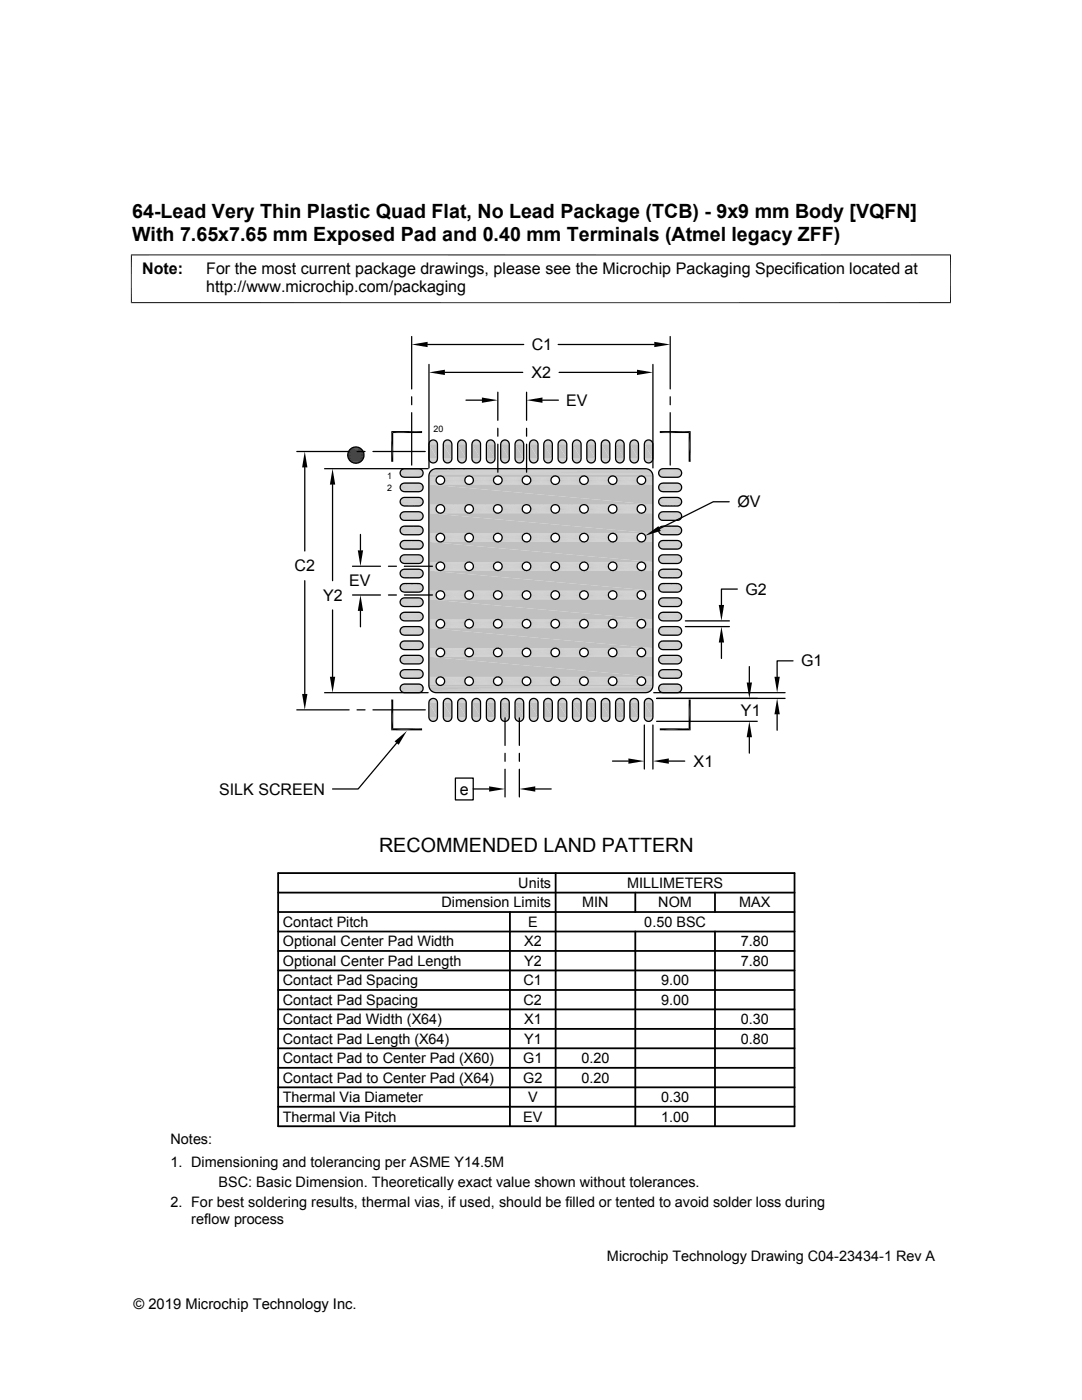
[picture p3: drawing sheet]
<svg xmlns="http://www.w3.org/2000/svg" width="216mm" height="279mm" viewBox="0 0 216 279" stroke-linecap="round" stroke-linejoin="round" font-family="sans-serif">
<defs><g id="words">
<g font-size="3.9">
<text x="26.4" y="43.5">64-Lead Very Thin Plastic Quad Flat, No Lead Package (TCB) - 9x9 mm Body [VQFN]</text>
<text x="26.4" y="48">With 7.65x7.65 mm Exposed Pad and 0.40 mm Terminals (Atmel legacy ZFF)</text>
<text x="75.6" y="170.1">RECOMMENDED LAND PATTERN</text>
</g>
<g font-size="3.2">
<text x="28.4" y="54.6">Note:</text>
<text x="41.1" y="58.3">http://www.microchip.com/packaging</text>
<text x="41.1" y="54.6">For the most current package drawings, please see the Microchip Packaging Specification located at</text>
<text x="106.1" y="69.9">C1</text>
<text x="106.1" y="75.5">X2</text>
<text x="112.9" y="81">EV</text>
<text x="147.2" y="101.2">ØV</text>
<text x="58.8" y="114">C2</text>
<text x="64.5" y="120">Y2</text>
<text x="69.7" y="117">EV</text>
<text x="148.7" y="118.7">G2</text>
<text x="159.9" y="133">G1</text>
<text x="147.8" y="142.8">Y1</text>
<text x="138.4" y="153">X1</text>
<text x="43.7" y="158.6">SILK SCREEN</text>
<text x="91.8" y="158.6">e</text>
</g>
<g font-size="2.9">
<text x="103.4" y="177.2">Units</text>
<text x="125.1" y="177.2">MILLIMETERS</text>
<text x="56.4" y="185">Contact Pitch</text>
<text x="88.1" y="181.1">Dimension Limits</text>
<text x="105.4" y="185">E</text>
<text x="116.2" y="181.1">MIN</text>
<text x="128.6" y="185">0.50 BSC</text>
<text x="131.4" y="181.1">NOM</text>
<text x="147.5" y="181.1">MAX</text>
<text x="56.4" y="188.9">Optional Center Pad Width</text>
<text x="104.6" y="188.9">X2</text>
<text x="147.8" y="188.9">7.80</text>
<text x="56.4" y="192.8">Optional Center Pad Length</text>
<text x="56.4" y="196.6">Contact Pad Spacing</text>
<text x="104.5" y="196.6">C1</text>
<text x="104.6" y="192.8">Y2</text>
<text x="131.9" y="196.6">9.00</text>
<text x="147.8" y="192.8">7.80</text>
<text x="56.4" y="200.5">Contact Pad Spacing</text>
<text x="104.5" y="200.5">C2</text>
<text x="131.9" y="200.5">9.00</text>
<text x="56.4" y="208.3">Contact Pad Length (X64)</text>
<text x="56.4" y="204.4">Contact Pad Width (X64)</text>
<text x="104.6" y="208.3">Y1</text>
<text x="104.6" y="204.4">X1</text>
<text x="147.8" y="208.3">0.80</text>
<text x="147.8" y="204.4">0.30</text>
<text x="56.4" y="212.2">Contact Pad to Center Pad (X60)</text>
<text x="104.4" y="212.2">G1</text>
<text x="116" y="212.2">0.20</text>
<text x="56.4" y="220">Thermal Via Diameter</text>
<text x="56.4" y="216.1">Contact Pad to Center Pad (X64)</text>
<text x="104.4" y="216.1">G2</text>
<text x="105.4" y="220">V</text>
<text x="116" y="216.1">0.20</text>
<text x="131.9" y="220">0.30</text>
<text x="56.4" y="223.9">Thermal Via Pitch</text>
<text x="104.4" y="223.9">EV</text>
<text x="131.9" y="223.9">1.00</text>
<text x="34" y="228.3">Notes:</text>
<text x="34" y="232.9">1. Dimensioning and tolerancing per ASME Y14.5M</text>
<text x="43.6" y="236.9">BSC: Basic Dimension. Theoretically exact value shown without tolerances.</text>
<text x="34" y="241">2. For best soldering results, thermal vias, if used, should be filled or tented to avoid solder loss during</text>
<text x="38.1" y="244.3">reflow process</text>
<text x="121.1" y="251.7">Microchip Technology Drawing C04-23434-1 Rev A</text>
<text x="26.6" y="261.3">© 2019 Microchip Technology Inc.</text>
</g>
<g font-size="1.8">
<text x="86.5" y="86.2">20</text>
<text x="77.3" y="95.5">1</text>
<text x="77.3" y="97.9">2</text>
</g>
</g></defs>
<g fill="#c0c0c0">
<path d="M129.2 87.8h.4z"/>
<path d="M129.3 87.8h.3z"/>
<path d="M126.3 87.8h.5z"/>
<path d="M126.5 87.8h.3z"/>
<path d="M123.4 87.8h.5z"/>
<path d="M123.6 87.8h.3z"/>
<path d="M120.6 87.8h.5z"/>
<path d="M120.7 87.8h.4z"/>
<path d="M117.7 87.8h.5z"/>
<path d="M117.9 87.8h.3z"/>
<path d="M114.9 87.8h.4z"/>
<path d="M115 87.8h.3z"/>
<path d="M112 87.8h.5z"/>
<path d="M112.1 87.8h.4z"/>
<path d="M109.1 87.8h.5z"/>
<path d="M109.3 87.8h.3z"/>
<path d="M106.3 87.8h.4z"/>
<path d="M106.4 87.8h.3z"/>
<path d="M103.4 87.8h.5z"/>
<path d="M103.5 87.8h.4z"/>
<path d="M100.5 87.8h.5z"/>
<path d="M100.7 87.8h.3z"/>
<path d="M97.7 87.8h.4z"/>
<path d="M97.8 87.8h.3z"/>
<path d="M94.8 87.8h.5z"/>
<path d="M95 87.8h.3z"/>
<path d="M91.9 87.8h.5z"/>
<path d="M92.1 87.8h.3z"/>
<path d="M89.1 87.8h.4z"/>
<path d="M89.2 87.8h.3z"/>
<path d="M86.2 87.8h.5z"/>
<path d="M86.4 87.8h.3z"/>
<path d="M129 87.9h.8z"/>
<path d="M129.2 87.8l.6 .1z"/>
<path d="M126.2 87.9h.7z"/>
<path d="M126.3 87.8l.6 .1z"/>
<path d="M123.3 87.9h.8z"/>
<path d="M123.4 87.8l.7 .1z"/>
<path d="M120.4 87.9h.8z"/>
<path d="M120.6 87.8l.6 .1z"/>
<path d="M117.6 87.9h.7z"/>
<path d="M117.7 87.8l.6 .1z"/>
<path d="M114.7 87.9h.8z"/>
<path d="M114.9 87.8l.6 .1z"/>
<path d="M111.8 87.9h.8z"/>
<path d="M112 87.8l.6 .1z"/>
<path d="M109 87.9h.7z"/>
<path d="M109.1 87.8l.6 .1z"/>
<path d="M106.1 87.9h.8z"/>
<path d="M106.3 87.8l.6 .1z"/>
<path d="M103.3 87.9h.7z"/>
<path d="M103.4 87.8l.6 .1z"/>
<path d="M100.4 87.9h.8z"/>
<path d="M100.5 87.8l.7 .1z"/>
<path d="M97.5 87.9h.8z"/>
<path d="M97.7 87.8l.6 .1z"/>
<path d="M94.7 87.9h.7z"/>
<path d="M94.8 87.8l.6 .1z"/>
<path d="M91.8 87.9h.8z"/>
<path d="M91.9 87.8l.7 .1z"/>
<path d="M88.9 87.9h.8z"/>
<path d="M89.1 87.8l.6 .1z"/>
<path d="M86.1 87.9h.7z"/>
<path d="M86.2 87.8l.6 .1z"/>
<path d="M128.9 88h1z"/>
<path d="M129 87.9l.9 .1z"/>
<path d="M126 88h1.1z"/>
<path d="M126.2 87.9l.9 .1z"/>
<path d="M123.2 88h1z"/>
<path d="M123.3 87.9l.9 .1z"/>
<path d="M120.3 88h1z"/>
<path d="M120.4 87.9l.9 .1z"/>
<path d="M117.4 88h1.1z"/>
<path d="M117.6 87.9l.9 .1z"/>
<path d="M114.6 88h1z"/>
<path d="M114.7 87.9l.9 .1z"/>
<path d="M111.7 88h1.1z"/>
<path d="M111.8 87.9l1 .1z"/>
<path d="M108.8 88h1.1z"/>
<path d="M109 87.9l.9 .1z"/>
<path d="M106 88h1z"/>
<path d="M106.1 87.9l.9 .1z"/>
<path d="M103.1 88h1z"/>
<path d="M103.3 87.9l.8 .1z"/>
<path d="M100.2 88h1.1z"/>
<path d="M100.4 87.9l.9 .1z"/>
<path d="M97.4 88h1z"/>
<path d="M97.5 87.9l.9 .1z"/>
<path d="M94.5 88h1z"/>
<path d="M94.7 87.9l.8 .1z"/>
<path d="M91.7 88h1z"/>
<path d="M91.8 87.9l.9 .1z"/>
<path d="M88.8 88h1z"/>
<path d="M88.9 87.9l.9 .1z"/>
<path d="M85.9 88h1.1z"/>
<path d="M86.1 87.9l.9 .1z"/>
<path d="M128.8 88.1l.1-.1 1.1 .1z"/>
<path d="M128.9 88l1.1 .1z"/>
<path d="M126 88l1.2 .1h-1.3z"/>
<path d="M126 88l1.2 .1z"/>
<path d="M123 88.1l.2-.1 1.1 .1z"/>
<path d="M123.2 88l1.1 .1z"/>
<path d="M120.2 88.1l.1-.1 1.2 .1z"/>
<path d="M120.3 88l1.2 .1z"/>
<path d="M117.4 88l1.2 .1h-1.3z"/>
<path d="M117.4 88l1.2 .1z"/>
<path d="M114.4 88.1l.2-.1 1.1 .1z"/>
<path d="M114.6 88l1.1 .1z"/>
<path d="M111.6 88.1l.1-.1 1.2 .1z"/>
<path d="M111.7 88l1.2 .1z"/>
<path d="M108.8 88l1.2 .1h-1.3z"/>
<path d="M108.8 88l1.2 .1z"/>
<path d="M105.9 88.1l.1-.1 1.1 .1z"/>
<path d="M106 88l1.1 .1z"/>
<path d="M103.1 88l1.2 .1h-1.3z"/>
<path d="M103.1 88l1.2 .1z"/>
<path d="M100.2 88l1.2 .1h-1.3z"/>
<path d="M100.2 88l1.2 .1z"/>
<path d="M97.3 88.1l.1-.1 1.1 .1z"/>
<path d="M97.4 88l1.1 .1z"/>
<path d="M94.5 88l1.2 .1h-1.3z"/>
<path d="M94.5 88l1.2 .1z"/>
<path d="M91.7 88l1.1 .1h-1.3z"/>
<path d="M91.7 88l1.1 .1z"/>
<path d="M88.7 88.1l.1-.1 1.1 .1z"/>
<path d="M88.8 88l1.1 .1z"/>
<path d="M85.9 88l1.2 .1h-1.3z"/>
<path d="M85.9 88l1.2 .1z"/>
<path d="M128.8 88.1l1.4 .1h-1.5z"/>
<path d="M128.8 88.1h1.2l.2 .1z"/>
<path d="M125.9 88.1l1.4 .1h-1.5z"/>
<path d="M125.9 88.1h1.3l.1 .1z"/>
<path d="M123 88.1l1.4 .1h-1.4z"/>
<path d="M123 88.1h1.3l.1 .1z"/>
<path d="M120.2 88.1l1.4 .1h-1.5z"/>
<path d="M120.2 88.1h1.3l.1 .1z"/>
<path d="M117.3 88.1l1.4 .1h-1.5z"/>
<path d="M117.3 88.1h1.3l.1 .1z"/>
<path d="M114.4 88.1l1.4 .1h-1.4z"/>
<path d="M114.4 88.1h1.3l.1 .1z"/>
<path d="M111.6 88.1l1.4 .1h-1.5z"/>
<path d="M111.6 88.1h1.3l.1 .1z"/>
<path d="M108.7 88.1l1.4 .1h-1.5z"/>
<path d="M108.7 88.1h1.3l.1 .1z"/>
<path d="M105.9 88.1l1.3 .1h-1.4z"/>
<path d="M105.9 88.1h1.2l.1 .1z"/>
<path d="M103 88.1l1.4 .1h-1.5z"/>
<path d="M103 88.1h1.3l.1 .1z"/>
<path d="M100.1 88.1l1.4 .1h-1.5z"/>
<path d="M100.1 88.1h1.3l.1 .1z"/>
<path d="M97.3 88.1l1.3 .1h-1.4z"/>
<path d="M97.3 88.1h1.2l.1 .1z"/>
<path d="M94.4 88.1l1.4 .1h-1.5z"/>
<path d="M94.4 88.1h1.3l.1 .1z"/>
<path d="M91.5 88.1l1.4 .1h-1.5z"/>
<path d="M91.5 88.1h1.3l.1 .1z"/>
<path d="M88.7 88.1l1.3 .1h-1.4z"/>
<path d="M88.7 88.1h1.2l.1 .1z"/>
<path d="M85.8 88.1l1.4 .1h-1.5z"/>
<path d="M85.8 88.1h1.3l.1 .1z"/>
<path d="M128.7 88.2l1.5 .1h-1.6z"/>
<path d="M128.7 88.2h1.5v.1z"/>
<path d="M125.8 88.2l1.6 .1h-1.6z"/>
<path d="M125.8 88.2h1.5l.1 .1z"/>
<path d="M123 88.2l1.5 .1h-1.6z"/>
<path d="M123 88.2h1.4l.1 .1z"/>
<path d="M120.1 88.2l1.5 .1h-1.6z"/>
<path d="M120.1 88.2h1.5v.1z"/>
<path d="M117.2 88.2l1.6 .1h-1.6z"/>
<path d="M117.2 88.2h1.5l.1 .1z"/>
<path d="M114.4 88.2l1.5 .1h-1.6z"/>
<path d="M114.4 88.2h1.4l.1 .1z"/>
<path d="M111.5 88.2l1.5 .1h-1.6z"/>
<path d="M111.5 88.2h1.5v.1z"/>
<path d="M108.6 88.2l1.6 .1h-1.6z"/>
<path d="M108.6 88.2h1.5l.1 .1z"/>
<path d="M105.8 88.2l1.5 .1h-1.6z"/>
<path d="M105.8 88.2h1.4l.1 .1z"/>
<path d="M102.9 88.2l1.5 .1h-1.6z"/>
<path d="M102.9 88.2h1.5v.1z"/>
<path d="M100 88.2l1.6 .1h-1.6z"/>
<path d="M100 88.2h1.5l.1 .1z"/>
<path d="M97.2 88.2l1.5 .1h-1.6z"/>
<path d="M97.2 88.2h1.4l.1 .1z"/>
<path d="M94.3 88.2l1.5 .1h-1.6z"/>
<path d="M94.3 88.2h1.5v.1z"/>
<path d="M91.4 88.2l1.6 .1h-1.6z"/>
<path d="M91.4 88.2h1.5l.1 .1z"/>
<path d="M88.6 88.2l1.5 .1h-1.6z"/>
<path d="M88.6 88.2h1.4l.1 .1z"/>
<path d="M85.7 88.2l1.5 .1h-1.6z"/>
<path d="M85.7 88.2h1.5v.1z"/>
<path d="M128.6 88.3l1.7 .2h-1.7z"/>
<path d="M128.6 88.3h1.6l.1 .2z"/>
<path d="M125.8 88.3l1.6 .2h-1.7z"/>
<path d="M125.8 88.3h1.6v.2z"/>
<path d="M122.9 88.3l1.6 .2h-1.6z"/>
<path d="M122.9 88.3h1.6v.2z"/>
<path d="M120 88.3l1.7 .2h-1.7z"/>
<path d="M120 88.3h1.6l.1 .2z"/>
<path d="M117.2 88.3l1.6 .2h-1.7z"/>
<path d="M117.2 88.3h1.6v.2z"/>
<path d="M114.3 88.3l1.6 .2h-1.7z"/>
<path d="M114.3 88.3h1.6v.2z"/>
<path d="M111.4 88.3l1.7 .2h-1.7z"/>
<path d="M111.4 88.3h1.6l.1 .2z"/>
<path d="M108.6 88.3l1.6 .2h-1.7z"/>
<path d="M108.6 88.3h1.6v.2z"/>
<path d="M105.7 88.3l1.6 .2h-1.7z"/>
<path d="M105.7 88.3h1.6v.2z"/>
<path d="M102.8 88.3l1.7 .2h-1.7z"/>
<path d="M102.8 88.3h1.6l.1 .2z"/>
<path d="M100 88.3l1.6 .2h-1.7z"/>
<path d="M100 88.3h1.6v.2z"/>
<path d="M97.1 88.3l1.6 .2h-1.7z"/>
<path d="M97.1 88.3h1.6v.2z"/>
<path d="M94.2 88.3l1.7 .2h-1.7z"/>
<path d="M94.2 88.3h1.6l.1 .2z"/>
<path d="M91.4 88.3l1.6 .2h-1.7z"/>
<path d="M91.4 88.3h1.6v.2z"/>
<path d="M88.5 88.3l1.6 .2h-1.6z"/>
<path d="M88.5 88.3h1.6v.2z"/>
<path d="M85.6 88.3l1.7 .2h-1.7z"/>
<path d="M85.6 88.3h1.6l.1 .2z"/>
<path d="M128.6 88.5l1.7 .2h-1.7z"/>
<path d="M128.6 88.5h1.7v.2z"/>
<path d="M125.7 88.5l1.7 .2h-1.7z"/>
<path d="M125.7 88.5h1.7v.2z"/>
<path d="M122.9 88.5l1.6 .2h-1.7z"/>
<path d="M122.9 88.5h1.6v.2z"/>
<path d="M120 88.5l1.7 .2h-1.7z"/>
<path d="M120 88.5h1.7v.2z"/>
<path d="M117.1 88.5l1.7 .2h-1.7z"/>
<path d="M117.1 88.5h1.7v.2z"/>
<path d="M114.2 88.5l1.8 .2h-1.8z"/>
<path d="M114.2 88.5h1.7l.1 .2z"/>
<path d="M111.4 88.5l1.7 .2h-1.7z"/>
<path d="M111.4 88.5h1.7v.2z"/>
<path d="M108.5 88.5l1.7 .2h-1.7z"/>
<path d="M108.5 88.5h1.7v.2z"/>
<path d="M105.6 88.5l1.8 .2h-1.8z"/>
<path d="M105.6 88.5h1.7l.1 .2z"/>
<path d="M102.8 88.5l1.7 .2h-1.7z"/>
<path d="M102.8 88.5h1.7v.2z"/>
<path d="M99.9 88.5l1.7 .2h-1.7z"/>
<path d="M99.9 88.5h1.7v.2z"/>
<path d="M97 88.5l1.8 .2h-1.8z"/>
<path d="M97 88.5h1.7l.1 .2z"/>
<path d="M94.2 88.5l1.7 .2h-1.7z"/>
<path d="M94.2 88.5h1.7v.2z"/>
<path d="M91.3 88.5l1.7 .2h-1.7z"/>
<path d="M91.3 88.5h1.7v.2z"/>
<path d="M88.5 88.5l1.7 .2h-1.7z"/>
<path d="M88.5 88.5h1.6l.1 .2z"/>
<path d="M85.6 88.5l1.7 .2h-1.7z"/>
<path d="M85.6 88.5h1.7v.2z"/>
<path d="M128.6 88.7l1.7 2.8h-1.7z"/>
<path d="M128.6 88.7h1.7v2.8z"/>
<path d="M125.7 88.7l1.7 2.8h-1.7z"/>
<path d="M125.7 88.7h1.7v2.8z"/>
<path d="M122.8 88.7l1.7 2.8h-1.7z"/>
<path d="M122.8 88.7h1.7v2.8z"/>
<path d="M120 88.7l1.7 2.8h-1.7z"/>
<path d="M120 88.7h1.7v2.8z"/>
<path d="M117.1 88.7l1.7 2.8h-1.7z"/>
<path d="M117.1 88.7h1.7v2.8z"/>
<path d="M114.2 88.7l1.8 2.8h-1.8z"/>
<path d="M114.2 88.7h1.8v2.8z"/>
<path d="M111.4 88.7l1.7 2.8h-1.7z"/>
<path d="M111.4 88.7h1.7v2.8z"/>
<path d="M108.5 88.7l1.7 2.8h-1.7z"/>
<path d="M108.5 88.7h1.7v2.8z"/>
<path d="M105.6 88.7l1.8 2.8h-1.8z"/>
<path d="M105.6 88.7h1.8v2.8z"/>
<path d="M102.8 88.7l1.7 2.8h-1.7z"/>
<path d="M102.8 88.7h1.7v2.8z"/>
<path d="M99.9 88.7l1.7 2.8h-1.7z"/>
<path d="M99.9 88.7h1.7v2.8z"/>
<path d="M97 88.7l1.8 2.8h-1.8z"/>
<path d="M97 88.7h1.8v2.8z"/>
<path d="M94.2 88.7l1.7 2.8h-1.7z"/>
<path d="M94.2 88.7h1.7v2.8z"/>
<path d="M91.3 88.7l1.7 2.8h-1.7z"/>
<path d="M91.3 88.7h1.7v2.8z"/>
<path d="M88.5 88.7l1.7 2.8h-1.7z"/>
<path d="M88.5 88.7h1.7v2.8z"/>
<path d="M85.6 88.7l1.7 2.8h-1.7z"/>
<path d="M85.6 88.7h1.7v2.8z"/>
<path d="M128.6 91.5l1.7 .2h-1.7z"/>
<path d="M128.6 91.5h1.7v.2z"/>
<path d="M125.7 91.5l1.7 .2h-1.7z"/>
<path d="M125.7 91.5h1.7v.2z"/>
<path d="M122.8 91.5l1.7 .2h-1.6z"/>
<path d="M122.8 91.5h1.7v.2z"/>
<path d="M120 91.5l1.7 .2h-1.7z"/>
<path d="M120 91.5h1.7v.2z"/>
<path d="M117.1 91.5l1.7 .2h-1.7z"/>
<path d="M117.1 91.5h1.7v.2z"/>
<path d="M114.2 91.5l1.7 .2h-1.7z"/>
<path d="M114.2 91.5h1.8l-.1 .2z"/>
<path d="M111.4 91.5l1.7 .2h-1.7z"/>
<path d="M111.4 91.5h1.7v.2z"/>
<path d="M108.5 91.5l1.7 .2h-1.7z"/>
<path d="M108.5 91.5h1.7v.2z"/>
<path d="M105.6 91.5l1.7 .2h-1.7z"/>
<path d="M105.6 91.5h1.8l-.1 .2z"/>
<path d="M102.8 91.5l1.7 .2h-1.7z"/>
<path d="M102.8 91.5h1.7v.2z"/>
<path d="M99.9 91.5l1.7 .2h-1.7z"/>
<path d="M99.9 91.5h1.7v.2z"/>
<path d="M97 91.5l1.7 .2h-1.7z"/>
<path d="M97 91.5h1.8l-.1 .2z"/>
<path d="M94.2 91.5l1.7 .2h-1.7z"/>
<path d="M94.2 91.5h1.7v.2z"/>
<path d="M91.3 91.5l1.7 .2h-1.7z"/>
<path d="M91.3 91.5h1.7v.2z"/>
<path d="M88.5 91.5l1.6 .2h-1.6z"/>
<path d="M88.5 91.5h1.7l-.1 .2z"/>
<path d="M85.6 91.5l1.7 .2h-1.7z"/>
<path d="M85.6 91.5h1.7v.2z"/>
<path d="M128.6 91.7l1.6 .1h-1.6z"/>
<path d="M128.6 91.7h1.7l-.1 .1z"/>
<path d="M125.7 91.7l1.7 .1h-1.6z"/>
<path d="M125.7 91.7h1.7v.1z"/>
<path d="M122.9 91.7l1.6 .1h-1.6z"/>
<path d="M122.9 91.7h1.6v.1z"/>
<path d="M120 91.7l1.6 .1h-1.6z"/>
<path d="M120 91.7h1.7l-.1 .1z"/>
<path d="M117.1 91.7l1.7 .1h-1.6z"/>
<path d="M117.1 91.7h1.7v.1z"/>
<path d="M114.2 91.7l1.7 .1h-1.6z"/>
<path d="M114.2 91.7h1.7v.1z"/>
<path d="M111.4 91.7l1.6 .1h-1.6z"/>
<path d="M111.4 91.7h1.7l-.1 .1z"/>
<path d="M108.5 91.7l1.7 .1h-1.6z"/>
<path d="M108.5 91.7h1.7v.1z"/>
<path d="M105.6 91.7l1.7 .1h-1.6z"/>
<path d="M105.6 91.7h1.7v.1z"/>
<path d="M102.8 91.7l1.6 .1h-1.6z"/>
<path d="M102.8 91.7h1.7l-.1 .1z"/>
<path d="M99.9 91.7l1.7 .1h-1.6z"/>
<path d="M99.9 91.7h1.7v.1z"/>
<path d="M97 91.7l1.7 .1h-1.6z"/>
<path d="M97 91.7h1.7v.1z"/>
<path d="M94.2 91.7l1.6 .1h-1.6z"/>
<path d="M94.2 91.7h1.7l-.1 .1z"/>
<path d="M91.3 91.7l1.7 .1h-1.6z"/>
<path d="M91.3 91.7h1.7v.1z"/>
<path d="M88.5 91.7l1.6 .1h-1.6z"/>
<path d="M88.5 91.7h1.6v.1z"/>
<path d="M85.6 91.7l1.6 .1h-1.6z"/>
<path d="M85.6 91.7h1.7l-.1 .1z"/>
<path d="M128.6 91.8l1.6 .2h-1.5z"/>
<path d="M128.6 91.8h1.6v.2z"/>
<path d="M125.8 91.8l1.5 .2h-1.5z"/>
<path d="M125.8 91.8h1.6l-.1 .2z"/>
<path d="M122.9 91.8l1.5 .2h-1.4z"/>
<path d="M122.9 91.8h1.6l-.1 .2z"/>
<path d="M120 91.8l1.6 .2h-1.5z"/>
<path d="M120 91.8h1.6v.2z"/>
<path d="M117.2 91.8l1.5 .2h-1.5z"/>
<path d="M117.2 91.8h1.6l-.1 .2z"/>
<path d="M114.3 91.8l1.5 .2h-1.4z"/>
<path d="M114.3 91.8h1.6l-.1 .2z"/>
<path d="M111.4 91.8l1.6 .2h-1.5z"/>
<path d="M111.4 91.8h1.6v.2z"/>
<path d="M108.6 91.8l1.5 .2h-1.5z"/>
<path d="M108.6 91.8h1.6l-.1 .2z"/>
<path d="M105.7 91.8l1.5 .2h-1.4z"/>
<path d="M105.7 91.8h1.6l-.1 .2z"/>
<path d="M102.8 91.8l1.6 .2h-1.5z"/>
<path d="M102.8 91.8h1.6v.2z"/>
<path d="M100 91.8l1.5 .2h-1.5z"/>
<path d="M100 91.8h1.6l-.1 .2z"/>
<path d="M97.1 91.8l1.5 .2h-1.4z"/>
<path d="M97.1 91.8h1.6l-.1 .2z"/>
<path d="M94.2 91.8l1.6 .2h-1.5z"/>
<path d="M94.2 91.8h1.6v.2z"/>
<path d="M91.4 91.8l1.5 .2h-1.5z"/>
<path d="M91.4 91.8h1.6l-.1 .2z"/>
<path d="M88.5 91.8l1.5 .2h-1.4z"/>
<path d="M88.5 91.8h1.6l-.1 .2z"/>
<path d="M85.6 91.8l1.6 .2h-1.5z"/>
<path d="M85.6 91.8h1.6v.2z"/>
<path d="M128.7 92l1.3 .1h-1.2z"/>
<path d="M128.7 92h1.5l-.2 .1z"/>
<path d="M125.8 92l1.4 .1h-1.3z"/>
<path d="M125.8 92h1.5l-.1 .1z"/>
<path d="M123 92l1.3 .1h-1.3z"/>
<path d="M123 92h1.4l-.1 .1z"/>
<path d="M120.1 92l1.4 .1h-1.3z"/>
<path d="M120.1 92h1.5l-.1 .1z"/>
<path d="M117.2 92l1.4 .1h-1.3z"/>
<path d="M117.2 92h1.5l-.1 .1z"/>
<path d="M114.4 92l1.3 .1h-1.3z"/>
<path d="M114.4 92h1.4l-.1 .1z"/>
<path d="M111.5 92l1.4 .1h-1.3z"/>
<path d="M111.5 92h1.5l-.1 .1z"/>
<path d="M108.6 92l1.4 .1h-1.3z"/>
<path d="M108.6 92h1.5l-.1 .1z"/>
<path d="M105.8 92l1.3 .1h-1.2z"/>
<path d="M105.8 92h1.4l-.1 .1z"/>
<path d="M102.9 92l1.4 .1h-1.3z"/>
<path d="M102.9 92h1.5l-.1 .1z"/>
<path d="M100 92l1.4 .1h-1.3z"/>
<path d="M100 92h1.5l-.1 .1z"/>
<path d="M97.2 92l1.3 .1h-1.2z"/>
<path d="M97.2 92h1.4l-.1 .1z"/>
<path d="M94.3 92l1.4 .1h-1.3z"/>
<path d="M94.3 92h1.5l-.1 .1z"/>
<path d="M91.4 92l1.4 .1h-1.3z"/>
<path d="M91.4 92h1.5l-.1 .1z"/>
<path d="M88.6 92l1.3 .1h-1.2z"/>
<path d="M88.6 92h1.4l-.1 .1z"/>
<path d="M85.7 92l1.4 .1h-1.3z"/>
<path d="M85.7 92h1.5l-.1 .1z"/>
<path d="M128.8 92.1l1.1 .1z"/>
<path d="M128.8 92.1h1.2l-.1 .1z"/>
<path d="M125.9 92.1l1.2 .1z"/>
<path d="M125.9 92.1h1.3l-.1 .1z"/>
<path d="M123 92.1l1.2 .1z"/>
<path d="M123 92.1h1.3l-.1 .1z"/>
<path d="M120.2 92.1l1.1 .1z"/>
<path d="M120.2 92.1h1.3l-.2 .1z"/>
<path d="M117.3 92.1l1.2 .1z"/>
<path d="M117.3 92.1h1.3l-.1 .1z"/>
<path d="M114.4 92.1l1.2 .1z"/>
<path d="M114.4 92.1h1.3l-.1 .1z"/>
<path d="M111.6 92.1l1.2 .1z"/>
<path d="M111.6 92.1h1.3l-.1 .1z"/>
<path d="M108.7 92.1l1.2 .1z"/>
<path d="M108.7 92.1h1.3l-.1 .1z"/>
<path d="M105.9 92.1l1.1 .1z"/>
<path d="M105.9 92.1h1.2l-.1 .1z"/>
<path d="M103 92.1l1.1 .1z"/>
<path d="M103 92.1h1.3l-.2 .1z"/>
<path d="M100.1 92.1l1.2 .1z"/>
<path d="M100.1 92.1h1.3l-.1 .1z"/>
<path d="M97.3 92.1l1.1 .1z"/>
<path d="M97.3 92.1h1.2l-.1 .1z"/>
<path d="M94.4 92.1l1.1 .1z"/>
<path d="M94.4 92.1h1.3l-.2 .1z"/>
<path d="M91.5 92.1l1.2 .1z"/>
<path d="M91.5 92.1h1.3l-.1 .1z"/>
<path d="M88.7 92.1l1.1 .1z"/>
<path d="M88.7 92.1h1.2l-.1 .1z"/>
<path d="M85.8 92.1l1.2 .1z"/>
<path d="M85.8 92.1h1.3l-.1 .1z"/>
<path d="M128.9 92.2l.9 .1z"/>
<path d="M128.9 92.2h1z"/>
<path d="M126 92.2l.9 .1z"/>
<path d="M126 92.2h1.1z"/>
<path d="M123.2 92.2l.9 .1z"/>
<path d="M123.2 92.2h1z"/>
<path d="M120.3 92.2l.9 .1z"/>
<path d="M120.3 92.2h1z"/>
<path d="M117.4 92.2l.9 .1z"/>
<path d="M117.4 92.2h1.1z"/>
<path d="M114.6 92.2l.9 .1z"/>
<path d="M114.6 92.2h1z"/>
<path d="M111.7 92.2l.9 .1z"/>
<path d="M111.7 92.2h1.1z"/>
<path d="M108.8 92.2l.9 .1z"/>
<path d="M108.8 92.2h1.1z"/>
<path d="M106 92.2l.9 .1z"/>
<path d="M106 92.2h1z"/>
<path d="M103.1 92.2l.9 .1z"/>
<path d="M103.1 92.2h1z"/>
<path d="M100.2 92.2l1 .1z"/>
<path d="M100.2 92.2h1.1z"/>
<path d="M97.4 92.2l.9 .1z"/>
<path d="M97.4 92.2h1z"/>
<path d="M94.5 92.2l.9 .1z"/>
<path d="M94.5 92.2h1z"/>
<path d="M91.7 92.2l.9 .1z"/>
<path d="M91.7 92.2h1z"/>
<path d="M88.8 92.2l.9 .1z"/>
<path d="M88.8 92.2h1z"/>
<path d="M85.9 92.2l.9 .1z"/>
<path d="M85.9 92.2h1.1z"/>
<path d="M129 92.3l.6 .1z"/>
<path d="M129 92.3h.8z"/>
<path d="M126.2 92.3l.6 .1z"/>
<path d="M126.2 92.3h.7z"/>
<path d="M123.3 92.3l.6 .1z"/>
<path d="M123.3 92.3h.8z"/>
<path d="M120.4 92.3l.7 .1z"/>
<path d="M120.4 92.3h.8z"/>
<path d="M117.6 92.3l.6 .1z"/>
<path d="M117.6 92.3h.7z"/>
<path d="M114.7 92.3l.6 .1z"/>
<path d="M114.7 92.3h.8z"/>
<path d="M111.8 92.3l.7 .1z"/>
<path d="M111.8 92.3h.8z"/>
<path d="M109 92.3l.6 .1z"/>
<path d="M109 92.3h.7z"/>
<path d="M106.1 92.3l.6 .1z"/>
<path d="M106.1 92.3h.8z"/>
<path d="M103.3 92.3l.6 .1z"/>
<path d="M103.3 92.3h.7z"/>
<path d="M100.4 92.3l.6 .1z"/>
<path d="M100.4 92.3h.8z"/>
<path d="M97.5 92.3l.6 .1z"/>
<path d="M97.5 92.3h.8z"/>
<path d="M94.7 92.3l.6 .1z"/>
<path d="M94.7 92.3h.7z"/>
<path d="M91.8 92.3l.6 .1z"/>
<path d="M91.8 92.3h.8z"/>
<path d="M88.9 92.3l.6 .1z"/>
<path d="M88.9 92.3h.8z"/>
<path d="M86.1 92.3l.6 .1z"/>
<path d="M86.1 92.3h.7z"/>
<path d="M129.2 92.4h.3z"/>
<path d="M129.2 92.4h.4z"/>
<path d="M126.3 92.4h.3z"/>
<path d="M126.3 92.4h.5z"/>
<path d="M123.4 92.4h.4z"/>
<path d="M123.4 92.4h.5z"/>
<path d="M120.6 92.4h.3z"/>
<path d="M120.6 92.4h.5z"/>
<path d="M117.7 92.4h.3z"/>
<path d="M117.7 92.4h.5z"/>
<path d="M114.9 92.4h.3z"/>
<path d="M114.9 92.4h.4z"/>
<path d="M112 92.4h.3z"/>
<path d="M112 92.4h.5z"/>
<path d="M109.1 92.4h.3z"/>
<path d="M109.1 92.4h.5z"/>
<path d="M106.3 92.4h.3z"/>
<path d="M106.3 92.4h.4z"/>
<path d="M103.4 92.4h.3z"/>
<path d="M103.4 92.4h.5z"/>
<path d="M100.5 92.4h.3z"/>
<path d="M100.5 92.4h.5z"/>
<path d="M97.7 92.4h.3z"/>
<path d="M97.7 92.4h.4z"/>
<path d="M94.8 92.4h.3z"/>
<path d="M94.8 92.4h.5z"/>
<path d="M91.9 92.4h.3z"/>
<path d="M91.9 92.4h.5z"/>
<path d="M89.1 92.4h.3z"/>
<path d="M89.1 92.4h.4z"/>
<path d="M86.2 92.4h.3z"/>
<path d="M86.2 92.4h.5z"/>
</g>
<g fill="none" stroke="#c0c0c0" stroke-width=".2">
<path d="M79.9 94.2h4.5M79.9 97.1h4.5M79.9 100h4.5M79.9 94.4h4.5M79.9 94.6h4.5M79.9 97.3h4.5M79.9 97.4h4.5M79.9 94.1h4.5M79.9 97h4.5M79.9 99.8h4.5M79.9 94.7h4.5M79.9 97.6h4.5"/>
<path d="M79.9 94.8h4.4M79.9 97.7h4.4M79.9 93.9h4.4M79.9 96.8h4.4M79.9 99.7h4.4M80 95h4.3M80 97.8h4.3M80 93.8h4.3M80 96.7h4.3M80 99.6h4.3M80.1 95.1h4.1M80.1 97.9h4.1"/>
<path d="M80.1 93.7h4.1M80.1 96.6h4.1M80.1 99.5h4.1M80.3 95.2h3.7M80.3 98h3.7M80.3 93.6h3.7M80.3 96.5h3.7M80.3 99.4h3.7M80.4 93.6h3.5M80.4 96.4h3.5M80.4 99.3h3.5M80.4 95.2h3.5"/>
<path d="M80.4 98.1h3.5M80.6 93.5h3.1M80.6 99.3h3.1M80.6 98.1h3.1M131.4 94.2h4.6M131.4 97.1h4.6M131.4 100h4.6M131.4 94.4h4.6M131.4 94.6h4.6M131.4 97.3h4.6M131.4 97.4h4.6M131.4 94.1h4.6"/>
<path d="M131.4 97h4.6M131.4 99.8h4.6M131.4 94.7h4.6M131.4 97.6h4.6M131.5 93.9h4.4M131.5 96.8h4.4M131.5 99.7h4.4M131.5 94.8h4.4M131.5 97.7h4.4M131.6 95h4.2M131.6 97.8h4.2M131.6 93.8h4.2"/>
<path d="M131.6 96.7h4.2M131.6 99.6h4.2M131.7 93.7h4M131.7 96.6h4M131.7 99.5h4M131.7 95.1h4M131.7 97.9h4M131.8 95.2h3.8M131.8 98h3.8M131.8 93.6h3.8M131.8 96.5h3.8M131.8 99.4h3.8"/>
<path d="M132 93.6h3.5M132 96.4h3.5M132 99.3h3.5M132 95.2h3.5M132 98.1h3.5M132.1 98.1h3.2M132.1 93.5h3.2M132.1 99.3h3.2M79.9 102.8h4.5M79.9 105.7h4.5M79.9 108.6h4.5M79.9 111.4h4.5"/>
<path d="M79.9 114.3h4.5M79.9 117.2h4.5M79.9 100.1h4.5M79.9 100.3h4.5M79.9 103h4.5M79.9 103.2h4.5M79.9 105.9h4.5M79.9 106h4.5M79.9 108.7h4.5M79.9 108.9h4.5M79.9 111.6h4.5M79.9 111.7h4.5"/>
<path d="M79.9 114.5h4.5M79.9 114.6h4.5M79.9 117.3h4.5M79.9 117.5h4.5M79.9 102.7h4.5M79.9 105.5h4.5M79.9 108.4h4.5M79.9 111.3h4.5M79.9 114.1h4.5M79.9 117h4.5M79.9 119.9h4.5M79.9 100.4h4.5"/>
<path d="M79.9 103.3h4.5M79.9 106.2h4.5M79.9 109h4.5M79.9 111.9h4.5M79.9 114.8h4.5M79.9 117.6h4.5M79.9 100.6h4.4M79.9 103.4h4.4M79.9 106.3h4.4M79.9 109.2h4.4M79.9 112h4.4M79.9 114.9h4.4"/>
<path d="M79.9 117.8h4.4M79.9 102.5h4.4M79.9 105.4h4.4M79.9 108.3h4.4M79.9 111.1h4.4M79.9 114h4.4M79.9 116.9h4.4M79.9 119.7h4.4M80 100.7h4.3M80 103.6h4.3M80 106.4h4.3M80 109.3h4.3"/>
<path d="M80 112.2h4.3M80 115h4.3M80 117.9h4.3M80 102.4h4.3M80 105.3h4.3M80 108.2h4.3M80 111h4.3M80 113.9h4.3M80 116.7h4.3M80 119.6h4.3M80.1 100.8h4.1M80.1 103.7h4.1"/>
<path d="M80.1 106.5h4.1M80.1 109.4h4.1M80.1 112.3h4.1M80.1 115.1h4.1M80.1 118h4.1M80.1 102.3h4.1M80.1 105.2h4.1M80.1 108h4.1M80.1 110.9h4.1M80.1 113.8h4.1M80.1 116.6h4.1M80.1 119.5h4.1"/>
<path d="M80.3 100.9h3.7M80.3 103.8h3.7M80.3 106.6h3.7M80.3 109.5h3.7M80.3 112.4h3.7M80.3 115.2h3.7M80.3 118.1h3.7M80.3 102.2h3.7M80.3 105.1h3.7M80.3 108h3.7M80.3 110.8h3.7M80.3 113.7h3.7"/>
<path d="M80.3 116.6h3.7M80.3 119.4h3.7M80.4 102.2h3.5M80.4 105h3.5M80.4 107.9h3.5M80.4 110.8h3.5M80.4 113.6h3.5M80.4 116.5h3.5M80.4 119.4h3.5M80.4 100.9h3.5M80.4 103.8h3.5M80.4 106.7h3.5"/>
<path d="M80.4 109.5h3.5M80.4 112.4h3.5M80.4 115.3h3.5M80.4 118.2h3.5M80.6 113.6h3.1M80.6 119.3h3.1M80.6 103.8h3.1M80.6 109.6h3.1M131.4 102.8h4.6M131.4 105.7h4.6M131.4 108.6h4.6M131.4 111.4h4.6"/>
<path d="M131.4 114.3h4.6M131.4 117.2h4.6M131.4 100.1h4.6M131.4 100.3h4.6M131.4 103h4.6M131.4 103.2h4.6M131.4 105.9h4.6M131.4 106h4.6M131.4 108.7h4.6M131.4 108.9h4.6M131.4 111.6h4.6M131.4 111.7h4.6"/>
<path d="M131.4 114.5h4.6M131.4 114.6h4.6M131.4 117.3h4.6M131.4 117.5h4.6M131.4 102.7h4.6M131.4 105.5h4.6M131.4 108.4h4.6M131.4 111.3h4.6M131.4 114.1h4.6M131.4 117h4.6M131.4 119.9h4.6M131.4 100.4h4.6"/>
<path d="M131.4 103.3h4.6M131.4 106.2h4.6M131.4 109h4.6M131.4 111.9h4.6M131.4 114.8h4.6M131.4 117.6h4.6M131.5 102.5h4.4M131.5 105.4h4.4M131.5 108.3h4.4M131.5 111.1h4.4M131.5 114h4.4M131.5 116.9h4.4"/>
<path d="M131.5 119.7h4.4M131.5 100.6h4.4M131.5 103.4h4.4M131.5 106.3h4.4M131.5 109.2h4.4M131.5 112h4.4M131.5 114.9h4.4M131.5 117.8h4.4M131.6 100.7h4.2M131.6 103.6h4.2M131.6 106.4h4.2M131.6 109.3h4.2"/>
<path d="M131.6 112.2h4.2M131.6 115h4.2M131.6 117.9h4.2M131.6 102.4h4.2M131.6 105.3h4.2M131.6 108.2h4.2M131.6 111h4.2M131.6 113.9h4.2M131.6 116.7h4.2M131.6 119.6h4.2M131.7 102.3h4M131.7 105.2h4"/>
<path d="M131.7 108h4M131.7 110.9h4M131.7 113.8h4M131.7 116.6h4M131.7 119.5h4M131.7 100.8h4M131.7 103.7h4M131.7 106.5h4M131.7 109.4h4M131.7 112.3h4M131.7 115.1h4M131.7 118h4"/>
<path d="M131.8 100.9h3.8M131.8 103.8h3.8M131.8 106.6h3.8M131.8 109.5h3.8M131.8 112.4h3.8M131.8 115.2h3.8M131.8 118.1h3.8M131.8 102.2h3.8M131.8 105.1h3.8M131.8 108h3.8M131.8 110.8h3.8M131.8 113.7h3.8"/>
<path d="M131.8 116.6h3.8M131.8 119.4h3.8M132 102.2h3.5M132 105h3.5M132 107.9h3.5M132 110.8h3.5M132 113.6h3.5M132 116.5h3.5M132 119.4h3.5M132 100.9h3.5M132 103.8h3.5M132 106.7h3.5"/>
<path d="M132 109.5h3.5M132 112.4h3.5M132 115.3h3.5M132 118.2h3.5M132.1 103.8h3.2M132.1 109.6h3.2M132.1 113.6h3.2M132.1 119.3h3.2M79.9 120h4.5M79.9 122.9h4.5M79.9 125.8h4.5M79.9 128.6h4.5"/>
<path d="M79.9 131.5h4.5M79.9 134.4h4.5M79.9 137.2h4.5M79.9 120.2h4.5M79.9 120.3h4.5M79.9 123.1h4.5M79.9 123.2h4.5M79.9 125.9h4.5M79.9 126.1h4.5M79.9 128.8h4.5M79.9 128.9h4.5M79.9 131.6h4.5"/>
<path d="M79.9 131.8h4.5M79.9 134.5h4.5M79.9 134.7h4.5M79.9 137.4h4.5M79.9 137.5h4.5M79.9 122.7h4.5M79.9 125.6h4.5M79.9 128.5h4.5M79.9 131.3h4.5M79.9 134.2h4.5M79.9 137.1h4.5M79.9 120.5h4.5"/>
<path d="M79.9 123.4h4.5M79.9 126.2h4.5M79.9 129.1h4.5M79.9 132h4.5M79.9 134.8h4.5M79.9 137.7h4.5M79.9 120.6h4.4M79.9 123.5h4.4M79.9 126.4h4.4M79.9 129.2h4.4M79.9 132.1h4.4M79.9 135h4.4"/>
<path d="M79.9 137.8h4.4M79.9 122.6h4.4M79.9 125.5h4.4M79.9 128.3h4.4M79.9 131.2h4.4M79.9 134.1h4.4M79.9 136.9h4.4M80 120.8h4.3M80 123.6h4.3M80 126.5h4.3M80 129.4h4.3M80 132.2h4.3"/>
<path d="M80 135.1h4.3M80 138h4.3M80 122.5h4.3M80 125.3h4.3M80 128.2h4.3M80 131.1h4.3M80 133.9h4.3M80 136.8h4.3M80.1 120.9h4.1M80.1 123.7h4.1M80.1 126.6h4.1M80.1 129.5h4.1"/>
<path d="M80.1 132.3h4.1M80.1 135.2h4.1M80.1 138.1h4.1M80.1 122.4h4.1M80.1 125.2h4.1M80.1 128.1h4.1M80.1 131h4.1M80.1 133.8h4.1M80.1 136.7h4.1M80.3 121h3.7M80.3 123.8h3.7M80.3 126.7h3.7"/>
<path d="M80.3 129.6h3.7M80.3 132.4h3.7M80.3 135.3h3.7M80.3 138.1h3.7M80.3 122.3h3.7M80.3 125.1h3.7M80.3 128h3.7M80.3 130.9h3.7M80.3 133.7h3.7M80.3 136.6h3.7M80.4 122.2h3.5M80.4 125.1h3.5"/>
<path d="M80.4 128h3.5M80.4 130.8h3.5M80.4 133.7h3.5M80.4 136.5h3.5M80.4 121h3.5M80.4 123.9h3.5M80.4 126.7h3.5M80.4 129.6h3.5M80.4 132.5h3.5M80.4 135.3h3.5M80.4 138.2h3.5M80.6 125.1h3.1"/>
<path d="M80.6 130.8h3.1M80.6 133.7h3.1M80.6 123.9h3.1M80.6 129.6h3.1M80.6 132.5h3.1M80.6 138.2h3.1M131.4 120h4.6M131.4 122.9h4.6M131.4 125.8h4.6M131.4 128.6h4.6M131.4 131.5h4.6M131.4 134.4h4.6"/>
<path d="M131.4 137.2h4.6M131.4 120.2h4.6M131.4 120.3h4.6M131.4 123.1h4.6M131.4 123.2h4.6M131.4 125.9h4.6M131.4 126.1h4.6M131.4 128.8h4.6M131.4 128.9h4.6M131.4 131.6h4.6M131.4 131.8h4.6M131.4 134.5h4.6"/>
<path d="M131.4 134.7h4.6M131.4 137.4h4.6M131.4 137.5h4.6M131.4 122.7h4.6M131.4 125.6h4.6M131.4 128.5h4.6M131.4 131.3h4.6M131.4 134.2h4.6M131.4 137.1h4.6M131.4 120.5h4.6M131.4 123.4h4.6M131.4 126.2h4.6"/>
<path d="M131.4 129.1h4.6M131.4 132h4.6M131.4 134.8h4.6M131.4 137.7h4.6M131.5 122.6h4.4M131.5 125.5h4.4M131.5 128.3h4.4M131.5 131.2h4.4M131.5 134.1h4.4M131.5 136.9h4.4M131.5 120.6h4.4M131.5 123.5h4.4"/>
<path d="M131.5 126.4h4.4M131.5 129.2h4.4M131.5 132.1h4.4M131.5 135h4.4M131.5 137.8h4.4M131.6 120.8h4.2M131.6 123.6h4.2M131.6 126.5h4.2M131.6 129.4h4.2M131.6 132.2h4.2M131.6 135.1h4.2M131.6 138h4.2"/>
<path d="M131.6 122.5h4.2M131.6 125.3h4.2M131.6 128.2h4.2M131.6 131.1h4.2M131.6 133.9h4.2M131.6 136.8h4.2M131.7 122.4h4M131.7 125.2h4M131.7 128.1h4M131.7 131h4M131.7 133.8h4M131.7 136.7h4"/>
<path d="M131.7 120.9h4M131.7 123.7h4M131.7 126.6h4M131.7 129.5h4M131.7 132.3h4M131.7 135.2h4M131.7 138.1h4M131.8 121h3.8M131.8 123.8h3.8M131.8 126.7h3.8M131.8 129.6h3.8M131.8 132.4h3.8"/>
<path d="M131.8 135.3h3.8M131.8 138.1h3.8M131.8 122.3h3.8M131.8 125.1h3.8M131.8 128h3.8M131.8 130.9h3.8M131.8 133.7h3.8M131.8 136.6h3.8M132 122.2h3.5M132 125.1h3.5M132 128h3.5M132 130.8h3.5"/>
<path d="M132 133.7h3.5M132 136.5h3.5M132 121h3.5M132 123.9h3.5M132 126.7h3.5M132 129.6h3.5M132 132.5h3.5M132 135.3h3.5M132 138.2h3.5M132.1 123.9h3.2M132.1 129.6h3.2M132.1 132.5h3.2"/>
<path d="M132.1 138.2h3.2M132.1 125.1h3.2M132.1 130.8h3.2M132.1 133.7h3.2"/>
</g>
<g fill="#c0c0c0">
<path d="M129.2 139.4h.4z"/>
<path d="M129.3 139.4h.3z"/>
<path d="M126.3 139.4h.5z"/>
<path d="M126.5 139.4h.3z"/>
<path d="M123.4 139.4h.5z"/>
<path d="M123.6 139.4h.3z"/>
<path d="M120.6 139.4h.5z"/>
<path d="M120.7 139.4h.4z"/>
<path d="M117.7 139.4h.5z"/>
<path d="M117.9 139.4h.3z"/>
<path d="M114.9 139.4h.4z"/>
<path d="M115 139.4h.3z"/>
<path d="M112 139.4h.5z"/>
<path d="M112.1 139.4h.4z"/>
<path d="M109.1 139.4h.5z"/>
<path d="M109.3 139.4h.3z"/>
<path d="M106.3 139.4h.4z"/>
<path d="M106.4 139.4h.3z"/>
<path d="M103.4 139.4h.5z"/>
<path d="M103.5 139.4h.4z"/>
<path d="M100.5 139.4h.5z"/>
<path d="M100.7 139.4h.3z"/>
<path d="M97.7 139.4h.4z"/>
<path d="M97.8 139.4h.3z"/>
<path d="M94.8 139.4h.5z"/>
<path d="M95 139.4h.3z"/>
<path d="M91.9 139.4h.5z"/>
<path d="M92.1 139.4h.3z"/>
<path d="M89.1 139.4h.4z"/>
<path d="M89.2 139.4h.3z"/>
<path d="M86.2 139.4h.5z"/>
<path d="M86.4 139.4h.3z"/>
<path d="M129 139.5h.8z"/>
<path d="M129.2 139.4l.6 .1z"/>
<path d="M126.2 139.5h.7z"/>
<path d="M126.3 139.4l.6 .1z"/>
<path d="M123.3 139.5h.8z"/>
<path d="M123.4 139.4l.7 .1z"/>
<path d="M120.4 139.5h.8z"/>
<path d="M120.6 139.4l.6 .1z"/>
<path d="M117.6 139.5h.7z"/>
<path d="M117.7 139.4l.6 .1z"/>
<path d="M114.7 139.5h.8z"/>
<path d="M114.9 139.4l.6 .1z"/>
<path d="M111.8 139.5h.8z"/>
<path d="M112 139.4l.6 .1z"/>
<path d="M109 139.5h.7z"/>
<path d="M109.1 139.4l.6 .1z"/>
<path d="M106.1 139.5h.8z"/>
<path d="M106.3 139.4l.6 .1z"/>
<path d="M103.3 139.5h.7z"/>
<path d="M103.4 139.4l.6 .1z"/>
<path d="M100.4 139.5h.8z"/>
<path d="M100.5 139.4l.7 .1z"/>
<path d="M97.5 139.5h.8z"/>
<path d="M97.7 139.4l.6 .1z"/>
<path d="M94.7 139.5h.7z"/>
<path d="M94.8 139.4l.6 .1z"/>
<path d="M91.8 139.5h.8z"/>
<path d="M91.9 139.4l.7 .1z"/>
<path d="M88.9 139.5h.8z"/>
<path d="M89.1 139.4l.6 .1z"/>
<path d="M86.1 139.5h.7z"/>
<path d="M86.2 139.4l.6 .1z"/>
<path d="M128.9 139.6h1z"/>
<path d="M129 139.5l.9 .1z"/>
<path d="M126 139.6h1.1z"/>
<path d="M126.2 139.5l.9 .1z"/>
<path d="M123.2 139.6h1z"/>
<path d="M123.3 139.5l.9 .1z"/>
<path d="M120.3 139.6h1z"/>
<path d="M120.4 139.5l.9 .1z"/>
<path d="M117.4 139.6h1.1z"/>
<path d="M117.6 139.5l.9 .1z"/>
<path d="M114.6 139.6h1z"/>
<path d="M114.7 139.5l.9 .1z"/>
<path d="M111.7 139.6h1.1z"/>
<path d="M111.8 139.5l1 .1z"/>
<path d="M108.8 139.6h1.1z"/>
<path d="M109 139.5l.9 .1z"/>
<path d="M106 139.6h1z"/>
<path d="M106.1 139.5l.9 .1z"/>
<path d="M103.1 139.6h1z"/>
<path d="M103.3 139.5l.8 .1z"/>
<path d="M100.2 139.6h1.1z"/>
<path d="M100.4 139.5l.9 .1z"/>
<path d="M97.4 139.6h1z"/>
<path d="M97.5 139.5l.9 .1z"/>
<path d="M94.5 139.6h1z"/>
<path d="M94.7 139.5l.8 .1z"/>
<path d="M91.7 139.6h1z"/>
<path d="M91.8 139.5l.9 .1z"/>
<path d="M88.8 139.6h1z"/>
<path d="M88.9 139.5l.9 .1z"/>
<path d="M85.9 139.6h1.1z"/>
<path d="M86.1 139.5l.9 .1z"/>
<path d="M128.8 139.7l.1-.1 1.1 .1z"/>
<path d="M128.9 139.6l1.1 .1z"/>
<path d="M126 139.6l1.2 .1h-1.3z"/>
<path d="M126 139.6l1.2 .1z"/>
<path d="M123 139.7l.2-.1 1.1 .1z"/>
<path d="M123.2 139.6l1.1 .1z"/>
<path d="M120.2 139.7l.1-.1 1.2 .1z"/>
<path d="M120.3 139.6l1.2 .1z"/>
<path d="M117.4 139.6l1.2 .1h-1.3z"/>
<path d="M117.4 139.6l1.2 .1z"/>
<path d="M114.4 139.7l.2-.1 1.1 .1z"/>
<path d="M114.6 139.6l1.1 .1z"/>
<path d="M111.6 139.7l.1-.1 1.2 .1z"/>
<path d="M111.7 139.6l1.2 .1z"/>
<path d="M108.8 139.6l1.2 .1h-1.3z"/>
<path d="M108.8 139.6l1.2 .1z"/>
<path d="M105.9 139.7l.1-.1 1.1 .1z"/>
<path d="M106 139.6l1.1 .1z"/>
<path d="M103.1 139.6l1.2 .1h-1.3z"/>
<path d="M103.1 139.6l1.2 .1z"/>
<path d="M100.2 139.6l1.2 .1h-1.3z"/>
<path d="M100.2 139.6l1.2 .1z"/>
<path d="M97.3 139.7l.1-.1 1.1 .1z"/>
<path d="M97.4 139.6l1.1 .1z"/>
<path d="M94.5 139.6l1.2 .1h-1.3z"/>
<path d="M94.5 139.6l1.2 .1z"/>
<path d="M91.7 139.6l1.1 .1h-1.3z"/>
<path d="M91.7 139.6l1.1 .1z"/>
<path d="M88.7 139.7l.1-.1 1.1 .1z"/>
<path d="M88.8 139.6l1.1 .1z"/>
<path d="M85.9 139.6l1.2 .1h-1.3z"/>
<path d="M85.9 139.6l1.2 .1z"/>
<path d="M128.8 139.7l1.4 .1h-1.5z"/>
<path d="M128.8 139.7h1.2l.2 .1z"/>
<path d="M125.9 139.7l1.4 .1h-1.5z"/>
<path d="M125.9 139.7h1.3l.1 .1z"/>
<path d="M123 139.7l1.4 .1h-1.4z"/>
<path d="M123 139.7h1.3l.1 .1z"/>
<path d="M120.2 139.7l1.4 .1h-1.5z"/>
<path d="M120.2 139.7h1.3l.1 .1z"/>
<path d="M117.3 139.7l1.4 .1h-1.5z"/>
<path d="M117.3 139.7h1.3l.1 .1z"/>
<path d="M114.4 139.7l1.4 .1h-1.4z"/>
<path d="M114.4 139.7h1.3l.1 .1z"/>
<path d="M111.6 139.7l1.4 .1h-1.5z"/>
<path d="M111.6 139.7h1.3l.1 .1z"/>
<path d="M108.7 139.7l1.4 .1h-1.5z"/>
<path d="M108.7 139.7h1.3l.1 .1z"/>
<path d="M105.9 139.7l1.3 .1h-1.4z"/>
<path d="M105.9 139.7h1.2l.1 .1z"/>
<path d="M103 139.7l1.4 .1h-1.5z"/>
<path d="M103 139.7h1.3l.1 .1z"/>
<path d="M100.1 139.7l1.4 .1h-1.5z"/>
<path d="M100.1 139.7h1.3l.1 .1z"/>
<path d="M97.3 139.7l1.3 .1h-1.4z"/>
<path d="M97.3 139.7h1.2l.1 .1z"/>
<path d="M94.4 139.7l1.4 .1h-1.5z"/>
<path d="M94.4 139.7h1.3l.1 .1z"/>
<path d="M91.5 139.7l1.4 .1h-1.5z"/>
<path d="M91.5 139.7h1.3l.1 .1z"/>
<path d="M88.7 139.7l1.3 .1h-1.4z"/>
<path d="M88.7 139.7h1.2l.1 .1z"/>
<path d="M85.8 139.7l1.4 .1h-1.5z"/>
<path d="M85.8 139.7h1.3l.1 .1z"/>
<path d="M128.7 139.8l1.5 .1h-1.6z"/>
<path d="M128.7 139.8h1.5v.1z"/>
<path d="M125.8 139.8l1.6 .1h-1.6z"/>
<path d="M125.8 139.8h1.5l.1 .1z"/>
<path d="M123 139.8l1.5 .1h-1.6z"/>
<path d="M123 139.8h1.4l.1 .1z"/>
<path d="M120.1 139.8l1.5 .1h-1.6z"/>
<path d="M120.1 139.8h1.5v.1z"/>
<path d="M117.2 139.8l1.6 .1h-1.6z"/>
<path d="M117.2 139.8h1.5l.1 .1z"/>
<path d="M114.4 139.8l1.5 .1h-1.6z"/>
<path d="M114.4 139.8h1.4l.1 .1z"/>
<path d="M111.5 139.8l1.5 .1h-1.6z"/>
<path d="M111.5 139.8h1.5v.1z"/>
<path d="M108.6 139.8l1.6 .1h-1.6z"/>
<path d="M108.6 139.8h1.5l.1 .1z"/>
<path d="M105.8 139.8l1.5 .1h-1.6z"/>
<path d="M105.8 139.8h1.4l.1 .1z"/>
<path d="M102.9 139.8l1.5 .1h-1.6z"/>
<path d="M102.9 139.8h1.5v.1z"/>
<path d="M100 139.8l1.6 .1h-1.6z"/>
<path d="M100 139.8h1.5l.1 .1z"/>
<path d="M97.2 139.8l1.5 .1h-1.6z"/>
<path d="M97.2 139.8h1.4l.1 .1z"/>
<path d="M94.3 139.8l1.5 .1h-1.6z"/>
<path d="M94.3 139.8h1.5v.1z"/>
<path d="M91.4 139.8l1.6 .1h-1.6z"/>
<path d="M91.4 139.8h1.5l.1 .1z"/>
<path d="M88.6 139.8l1.5 .1h-1.6z"/>
<path d="M88.6 139.8h1.4l.1 .1z"/>
<path d="M85.7 139.8l1.5 .1h-1.6z"/>
<path d="M85.7 139.8h1.5v.1z"/>
<path d="M128.6 139.9l1.7 .2h-1.7z"/>
<path d="M128.6 139.9h1.6l.1 .2z"/>
<path d="M125.8 139.9l1.6 .2h-1.7z"/>
<path d="M125.8 139.9h1.6v.2z"/>
<path d="M122.9 139.9l1.6 .2h-1.6z"/>
<path d="M122.9 139.9h1.6v.2z"/>
<path d="M120 139.9l1.7 .2h-1.7z"/>
<path d="M120 139.9h1.6l.1 .2z"/>
<path d="M117.2 139.9l1.6 .2h-1.7z"/>
<path d="M117.2 139.9h1.6v.2z"/>
<path d="M114.3 139.9l1.6 .2h-1.7z"/>
<path d="M114.3 139.9h1.6v.2z"/>
<path d="M111.4 139.9l1.7 .2h-1.7z"/>
<path d="M111.4 139.9h1.6l.1 .2z"/>
<path d="M108.6 139.9l1.6 .2h-1.7z"/>
<path d="M108.6 139.9h1.6v.2z"/>
<path d="M105.7 139.9l1.6 .2h-1.7z"/>
<path d="M105.7 139.9h1.6v.2z"/>
<path d="M102.8 139.9l1.7 .2h-1.7z"/>
<path d="M102.8 139.9h1.6l.1 .2z"/>
<path d="M100 139.9l1.6 .2h-1.7z"/>
<path d="M100 139.9h1.6v.2z"/>
<path d="M97.1 139.9l1.6 .2h-1.7z"/>
<path d="M97.1 139.9h1.6v.2z"/>
<path d="M94.2 139.9l1.7 .2h-1.7z"/>
<path d="M94.2 139.9h1.6l.1 .2z"/>
<path d="M91.4 139.9l1.6 .2h-1.7z"/>
<path d="M91.4 139.9h1.6v.2z"/>
<path d="M88.5 139.9l1.6 .2h-1.6z"/>
<path d="M88.5 139.9h1.6v.2z"/>
<path d="M85.6 139.9l1.7 .2h-1.7z"/>
<path d="M85.6 139.9h1.6l.1 .2z"/>
<path d="M128.6 140.1l1.7 .2h-1.7z"/>
<path d="M128.6 140.1h1.7v.2z"/>
<path d="M125.7 140.1l1.7 .2h-1.7z"/>
<path d="M125.7 140.1h1.7v.2z"/>
<path d="M122.9 140.1l1.6 .2h-1.7z"/>
<path d="M122.9 140.1h1.6v.2z"/>
<path d="M120 140.1l1.7 .2h-1.7z"/>
<path d="M120 140.1h1.7v.2z"/>
<path d="M117.1 140.1l1.7 .2h-1.7z"/>
<path d="M117.1 140.1h1.7v.2z"/>
<path d="M114.2 140.1l1.8 .2h-1.8z"/>
<path d="M114.2 140.1h1.7l.1 .2z"/>
<path d="M111.4 140.1l1.7 .2h-1.7z"/>
<path d="M111.4 140.1h1.7v.2z"/>
<path d="M108.5 140.1l1.7 .2h-1.7z"/>
<path d="M108.5 140.1h1.7v.2z"/>
<path d="M105.6 140.1l1.8 .2h-1.8z"/>
<path d="M105.6 140.1h1.7l.1 .2z"/>
<path d="M102.8 140.1l1.7 .2h-1.7z"/>
<path d="M102.8 140.1h1.7v.2z"/>
<path d="M99.9 140.1l1.7 .2h-1.7z"/>
<path d="M99.9 140.1h1.7v.2z"/>
<path d="M97 140.1l1.8 .2h-1.8z"/>
<path d="M97 140.1h1.7l.1 .2z"/>
<path d="M94.2 140.1l1.7 .2h-1.7z"/>
<path d="M94.2 140.1h1.7v.2z"/>
<path d="M91.3 140.1l1.7 .2h-1.7z"/>
<path d="M91.3 140.1h1.7v.2z"/>
<path d="M88.5 140.1l1.7 .2h-1.7z"/>
<path d="M88.5 140.1h1.6l.1 .2z"/>
<path d="M85.6 140.1l1.7 .2h-1.7z"/>
<path d="M85.6 140.1h1.7v.2z"/>
<path d="M128.6 140.3l1.7 2.8h-1.7z"/>
<path d="M128.6 140.3h1.7v2.8z"/>
<path d="M125.7 140.3l1.7 2.8h-1.7z"/>
<path d="M125.7 140.3h1.7v2.8z"/>
<path d="M122.8 140.3l1.7 2.8h-1.7z"/>
<path d="M122.8 140.3h1.7v2.8z"/>
<path d="M120 140.3l1.7 2.8h-1.7z"/>
<path d="M120 140.3h1.7v2.8z"/>
<path d="M117.1 140.3l1.7 2.8h-1.7z"/>
<path d="M117.1 140.3h1.7v2.8z"/>
<path d="M114.2 140.3l1.8 2.8h-1.8z"/>
<path d="M114.2 140.3h1.8v2.8z"/>
<path d="M111.4 140.3l1.7 2.8h-1.7z"/>
<path d="M111.4 140.3h1.7v2.8z"/>
<path d="M108.5 140.3l1.7 2.8h-1.7z"/>
<path d="M108.5 140.3h1.7v2.8z"/>
<path d="M105.6 140.3l1.8 2.8h-1.8z"/>
<path d="M105.6 140.3h1.8v2.8z"/>
<path d="M102.8 140.3l1.7 2.8h-1.7z"/>
<path d="M102.8 140.3h1.7v2.8z"/>
<path d="M99.9 140.3l1.7 2.8h-1.7z"/>
<path d="M99.9 140.3h1.7v2.8z"/>
<path d="M97 140.3l1.8 2.8h-1.8z"/>
<path d="M97 140.3h1.8v2.8z"/>
<path d="M94.2 140.3l1.7 2.8h-1.7z"/>
<path d="M94.2 140.3h1.7v2.8z"/>
<path d="M91.3 140.3l1.7 2.8h-1.7z"/>
<path d="M91.3 140.3h1.7v2.8z"/>
<path d="M88.5 140.3l1.7 2.8h-1.7z"/>
<path d="M88.5 140.3h1.7v2.8z"/>
<path d="M85.6 140.3l1.7 2.8h-1.7z"/>
<path d="M85.6 140.3h1.7v2.8z"/>
<path d="M128.6 143.1l1.7 .2h-1.7z"/>
<path d="M128.6 143.1h1.7v.2z"/>
<path d="M125.7 143.1l1.7 .2h-1.7z"/>
<path d="M125.7 143.1h1.7v.2z"/>
<path d="M122.8 143.1l1.7 .2h-1.6z"/>
<path d="M122.8 143.1h1.7v.2z"/>
<path d="M120 143.1l1.7 .2h-1.7z"/>
<path d="M120 143.1h1.7v.2z"/>
<path d="M117.1 143.1l1.7 .2h-1.7z"/>
<path d="M117.1 143.1h1.7v.2z"/>
<path d="M114.2 143.1l1.7 .2h-1.7z"/>
<path d="M114.2 143.1h1.8l-.1 .2z"/>
<path d="M111.4 143.1l1.7 .2h-1.7z"/>
<path d="M111.4 143.1h1.7v.2z"/>
<path d="M108.5 143.1l1.7 .2h-1.7z"/>
<path d="M108.5 143.1h1.7v.2z"/>
<path d="M105.6 143.1l1.7 .2h-1.7z"/>
<path d="M105.6 143.1h1.8l-.1 .2z"/>
<path d="M102.8 143.1l1.7 .2h-1.7z"/>
<path d="M102.8 143.1h1.7v.2z"/>
<path d="M99.9 143.1l1.7 .2h-1.7z"/>
<path d="M99.9 143.1h1.7v.2z"/>
<path d="M97 143.1l1.7 .2h-1.7z"/>
<path d="M97 143.1h1.8l-.1 .2z"/>
<path d="M94.2 143.1l1.7 .2h-1.7z"/>
<path d="M94.2 143.1h1.7v.2z"/>
<path d="M91.3 143.1l1.7 .2h-1.7z"/>
<path d="M91.3 143.1h1.7v.2z"/>
<path d="M88.5 143.1l1.6 .2h-1.6z"/>
<path d="M88.5 143.1h1.7l-.1 .2z"/>
<path d="M85.6 143.1l1.7 .2h-1.7z"/>
<path d="M85.6 143.1h1.7v.2z"/>
<path d="M128.6 143.3l1.6 .1h-1.6z"/>
<path d="M128.6 143.3h1.7l-.1 .1z"/>
<path d="M125.7 143.3l1.7 .1h-1.6z"/>
<path d="M125.7 143.3h1.7v.1z"/>
<path d="M122.9 143.3l1.6 .1h-1.6z"/>
<path d="M122.9 143.3h1.6v.1z"/>
<path d="M120 143.3l1.6 .1h-1.6z"/>
<path d="M120 143.3h1.7l-.1 .1z"/>
<path d="M117.1 143.3l1.7 .1h-1.6z"/>
<path d="M117.1 143.3h1.7v.1z"/>
<path d="M114.2 143.3l1.7 .1h-1.6z"/>
<path d="M114.2 143.3h1.7v.1z"/>
<path d="M111.4 143.3l1.6 .1h-1.6z"/>
<path d="M111.4 143.3h1.7l-.1 .1z"/>
<path d="M108.5 143.3l1.7 .1h-1.6z"/>
<path d="M108.5 143.3h1.7v.1z"/>
<path d="M105.6 143.3l1.7 .1h-1.6z"/>
<path d="M105.6 143.3h1.7v.1z"/>
<path d="M102.8 143.3l1.6 .1h-1.6z"/>
<path d="M102.8 143.3h1.7l-.1 .1z"/>
<path d="M99.9 143.3l1.7 .1h-1.6z"/>
<path d="M99.9 143.3h1.7v.1z"/>
<path d="M97 143.3l1.7 .1h-1.6z"/>
<path d="M97 143.3h1.7v.1z"/>
<path d="M94.2 143.3l1.6 .1h-1.6z"/>
<path d="M94.2 143.3h1.7l-.1 .1z"/>
<path d="M91.3 143.3l1.7 .1h-1.6z"/>
<path d="M91.3 143.3h1.7v.1z"/>
<path d="M88.5 143.3l1.6 .1h-1.6z"/>
<path d="M88.5 143.3h1.6v.1z"/>
<path d="M85.6 143.3l1.6 .1h-1.6z"/>
<path d="M85.6 143.3h1.7l-.1 .1z"/>
<path d="M128.6 143.4l1.6 .2h-1.5z"/>
<path d="M128.6 143.4h1.6v.2z"/>
<path d="M125.8 143.4l1.5 .2h-1.5z"/>
<path d="M125.8 143.4h1.6l-.1 .2z"/>
<path d="M122.9 143.4l1.5 .2h-1.4z"/>
<path d="M122.9 143.4h1.6l-.1 .2z"/>
<path d="M120 143.4l1.6 .2h-1.5z"/>
<path d="M120 143.4h1.6v.2z"/>
<path d="M117.2 143.4l1.5 .2h-1.5z"/>
<path d="M117.2 143.4h1.6l-.1 .2z"/>
<path d="M114.3 143.4l1.5 .2h-1.4z"/>
<path d="M114.3 143.4h1.6l-.1 .2z"/>
<path d="M111.4 143.4l1.6 .2h-1.5z"/>
<path d="M111.4 143.4h1.6v.2z"/>
<path d="M108.6 143.4l1.5 .2h-1.5z"/>
<path d="M108.6 143.4h1.6l-.1 .2z"/>
<path d="M105.7 143.4l1.5 .2h-1.4z"/>
<path d="M105.7 143.4h1.6l-.1 .2z"/>
<path d="M102.8 143.4l1.6 .2h-1.5z"/>
<path d="M102.8 143.4h1.6v.2z"/>
<path d="M100 143.4l1.5 .2h-1.5z"/>
<path d="M100 143.4h1.6l-.1 .2z"/>
<path d="M97.1 143.4l1.5 .2h-1.4z"/>
<path d="M97.1 143.4h1.6l-.1 .2z"/>
<path d="M94.2 143.4l1.6 .2h-1.5z"/>
<path d="M94.2 143.4h1.6v.2z"/>
<path d="M91.4 143.4l1.5 .2h-1.5z"/>
<path d="M91.4 143.4h1.6l-.1 .2z"/>
<path d="M88.5 143.4l1.5 .2h-1.4z"/>
<path d="M88.5 143.4h1.6l-.1 .2z"/>
<path d="M85.6 143.4l1.6 .2h-1.5z"/>
<path d="M85.6 143.4h1.6v.2z"/>
<path d="M128.7 143.6l1.3 .1h-1.2z"/>
<path d="M128.7 143.6h1.5l-.2 .1z"/>
<path d="M125.8 143.6l1.4 .1h-1.3z"/>
<path d="M125.8 143.6h1.5l-.1 .1z"/>
<path d="M123 143.6l1.3 .1h-1.3z"/>
<path d="M123 143.6h1.4l-.1 .1z"/>
<path d="M120.1 143.6l1.4 .1h-1.3z"/>
<path d="M120.1 143.6h1.5l-.1 .1z"/>
<path d="M117.2 143.6l1.4 .1h-1.3z"/>
<path d="M117.2 143.6h1.5l-.1 .1z"/>
<path d="M114.4 143.6l1.3 .1h-1.3z"/>
<path d="M114.4 143.6h1.4l-.1 .1z"/>
<path d="M111.5 143.6l1.4 .1h-1.3z"/>
<path d="M111.5 143.6h1.5l-.1 .1z"/>
<path d="M108.6 143.6l1.4 .1h-1.3z"/>
<path d="M108.6 143.6h1.5l-.1 .1z"/>
<path d="M105.8 143.6l1.3 .1h-1.2z"/>
<path d="M105.8 143.6h1.4l-.1 .1z"/>
<path d="M102.9 143.6l1.4 .1h-1.3z"/>
<path d="M102.9 143.6h1.5l-.1 .1z"/>
<path d="M100 143.6l1.4 .1h-1.3z"/>
<path d="M100 143.6h1.5l-.1 .1z"/>
<path d="M97.2 143.6l1.3 .1h-1.2z"/>
<path d="M97.2 143.6h1.4l-.1 .1z"/>
<path d="M94.3 143.6l1.4 .1h-1.3z"/>
<path d="M94.3 143.6h1.5l-.1 .1z"/>
<path d="M91.4 143.6l1.4 .1h-1.3z"/>
<path d="M91.4 143.6h1.5l-.1 .1z"/>
<path d="M88.6 143.6l1.3 .1h-1.2z"/>
<path d="M88.6 143.6h1.4l-.1 .1z"/>
<path d="M85.7 143.6l1.4 .1h-1.3z"/>
<path d="M85.7 143.6h1.5l-.1 .1z"/>
<path d="M128.8 143.7l1.1 .1z"/>
<path d="M128.8 143.7h1.2l-.1 .1z"/>
<path d="M125.9 143.7l1.2 .1z"/>
<path d="M125.9 143.7h1.3l-.1 .1z"/>
<path d="M123 143.7l1.2 .1z"/>
<path d="M123 143.7h1.3l-.1 .1z"/>
<path d="M120.2 143.7l1.1 .1z"/>
<path d="M120.2 143.7h1.3l-.2 .1z"/>
<path d="M117.3 143.7l1.2 .1z"/>
<path d="M117.3 143.7h1.3l-.1 .1z"/>
<path d="M114.4 143.7l1.2 .1z"/>
<path d="M114.4 143.7h1.3l-.1 .1z"/>
<path d="M111.6 143.7l1.2 .1z"/>
<path d="M111.6 143.7h1.3l-.1 .1z"/>
<path d="M108.7 143.7l1.2 .1z"/>
<path d="M108.7 143.7h1.3l-.1 .1z"/>
<path d="M105.9 143.7l1.1 .1z"/>
<path d="M105.9 143.7h1.2l-.1 .1z"/>
<path d="M103 143.7l1.1 .1z"/>
<path d="M103 143.7h1.3l-.2 .1z"/>
<path d="M100.1 143.7l1.2 .1z"/>
<path d="M100.1 143.7h1.3l-.1 .1z"/>
<path d="M97.3 143.7l1.1 .1z"/>
<path d="M97.3 143.7h1.2l-.1 .1z"/>
<path d="M94.4 143.7l1.1 .1z"/>
<path d="M94.4 143.7h1.3l-.2 .1z"/>
<path d="M91.5 143.7l1.2 .1z"/>
<path d="M91.5 143.7h1.3l-.1 .1z"/>
<path d="M88.7 143.7l1.1 .1z"/>
<path d="M88.7 143.7h1.2l-.1 .1z"/>
<path d="M85.8 143.7l1.2 .1z"/>
<path d="M85.8 143.7h1.3l-.1 .1z"/>
<path d="M128.9 143.8l.9 .1z"/>
<path d="M128.9 143.8h1z"/>
<path d="M126 143.8l.9 .1z"/>
<path d="M126 143.8h1.1z"/>
<path d="M123.2 143.8l.9 .1z"/>
<path d="M123.2 143.8h1z"/>
<path d="M120.3 143.8l.9 .1z"/>
<path d="M120.3 143.8h1z"/>
<path d="M117.4 143.8l.9 .1z"/>
<path d="M117.4 143.8h1.1z"/>
<path d="M114.6 143.8l.9 .1z"/>
<path d="M114.6 143.8h1z"/>
<path d="M111.7 143.8l.9 .1z"/>
<path d="M111.7 143.8h1.1z"/>
<path d="M108.8 143.8l.9 .1z"/>
<path d="M108.8 143.8h1.1z"/>
<path d="M106 143.8l.9 .1z"/>
<path d="M106 143.8h1z"/>
<path d="M103.1 143.8l.9 .1z"/>
<path d="M103.1 143.8h1z"/>
<path d="M100.2 143.8l1 .1z"/>
<path d="M100.2 143.8h1.1z"/>
<path d="M97.4 143.8l.9 .1z"/>
<path d="M97.4 143.8h1z"/>
<path d="M94.5 143.8l.9 .1z"/>
<path d="M94.5 143.8h1z"/>
<path d="M91.7 143.8l.9 .1z"/>
<path d="M91.7 143.8h1z"/>
<path d="M88.8 143.8l.9 .1z"/>
<path d="M88.8 143.8h1z"/>
<path d="M85.9 143.8l.9 .1z"/>
<path d="M85.9 143.8h1.1z"/>
<path d="M129 143.9h.6z"/>
<path d="M129 143.9h.8z"/>
<path d="M126.2 143.9h.6z"/>
<path d="M126.2 143.9h.7z"/>
<path d="M123.3 143.9h.6z"/>
<path d="M123.3 143.9h.8z"/>
<path d="M120.4 143.9h.7z"/>
<path d="M120.4 143.9h.8z"/>
<path d="M117.6 143.9h.6z"/>
<path d="M117.6 143.9h.7z"/>
<path d="M114.7 143.9h.6z"/>
<path d="M114.7 143.9h.8z"/>
<path d="M111.8 143.9h.7z"/>
<path d="M111.8 143.9h.8z"/>
<path d="M109 143.9h.6z"/>
<path d="M109 143.9h.7z"/>
<path d="M106.1 143.9h.6z"/>
<path d="M106.1 143.9h.8z"/>
<path d="M103.3 143.9h.6z"/>
<path d="M103.3 143.9h.7z"/>
<path d="M100.4 143.9h.6z"/>
<path d="M100.4 143.9h.8z"/>
<path d="M97.5 143.9h.6z"/>
<path d="M97.5 143.9h.8z"/>
<path d="M94.7 143.9h.6z"/>
<path d="M94.7 143.9h.7z"/>
<path d="M91.8 143.9h.6z"/>
<path d="M91.8 143.9h.8z"/>
<path d="M88.9 143.9h.6z"/>
<path d="M88.9 143.9h.8z"/>
<path d="M86.1 143.9h.6z"/>
<path d="M86.1 143.9h.7z"/>
<path d="M129.2 143.9l.3 .1z"/>
<path d="M129.2 143.9h.4z"/>
<path d="M126.3 143.9l.3 .1z"/>
<path d="M126.3 143.9h.5z"/>
<path d="M123.4 143.9l.4 .1z"/>
<path d="M123.4 143.9h.5z"/>
<path d="M120.6 143.9l.3 .1z"/>
<path d="M120.6 143.9h.5z"/>
<path d="M117.7 143.9l.3 .1z"/>
<path d="M117.7 143.9h.5z"/>
<path d="M114.9 143.9l.3 .1z"/>
<path d="M114.9 143.9h.4z"/>
<path d="M112 143.9l.3 .1z"/>
<path d="M112 143.9h.5z"/>
<path d="M109.1 143.9l.3 .1z"/>
<path d="M109.1 143.9h.5z"/>
<path d="M106.3 143.9l.3 .1z"/>
<path d="M106.3 143.9h.4z"/>
<path d="M103.4 143.9l.3 .1z"/>
<path d="M103.4 143.9h.5z"/>
<path d="M100.5 143.9l.3 .1z"/>
<path d="M100.5 143.9h.5z"/>
<path d="M97.7 143.9l.3 .1z"/>
<path d="M97.7 143.9h.4z"/>
<path d="M94.8 143.9l.3 .1z"/>
<path d="M94.8 143.9h.5z"/>
<path d="M91.9 143.9l.3 .1z"/>
<path d="M91.9 143.9h.5z"/>
<path d="M89.1 143.9l.3 .1z"/>
<path d="M89.1 143.9h.4z"/>
<path d="M86.2 143.9l.3 .1z"/>
<path d="M86.2 143.9h.5z"/>
</g>
<g fill="none" stroke="#c0c0c0" stroke-width=".2">
<path d="M85.9 94h44M86.1 93.8h43.7M86.3 93.7h43.3M86.5 93.6h42.8M86.8 93.5h42.3M88.1 95h5.3M93.8 95h5.3M99.6 95h5.2M105.3 95h5.3M111 95h5.3M116.8 95h5.2M122.5 95h5.2"/>
<path d="M128.2 95h2.1M130.3 95h-44.7"/>
</g>
<path d="M85.8 94.1h44.3" fill="none" stroke="#c0c0c0" stroke-width=".21"/>
<path d="M85.6 94.6h44.7M85.7 94.4h44.5" fill="none" stroke="#c0c0c0" stroke-width=".23"/>
<path d="M85.6 94.8h44.7" fill="none" stroke="#c0c0c0" stroke-width=".25"/>
<path d="M85.6 95l1.9 .1z" fill="#c0c0c0"/>
<path d="M85.6 95h2" fill="none" stroke="#c0c0c0" stroke-width=".2"/>
<path d="M128.4 95.1h1.9z" fill="#c0c0c0"/>
<path d="M88.3 95.1h4.9M94 95.1h5M99.7 95.1h5M105.5 95.1h4.9M111.2 95.1h4.9M116.9 95.1h5M122.6 95.1h5" fill="none" stroke="#c0c0c0" stroke-width=".2"/>
<g fill="#c0c0c0">
<path d="M85.6 95.1h1.8z"/>
<path d="M85.6 95.1h1.9z"/>
<path d="M128.5 95.1l1.8 .2z"/>
<path d="M128.5 95.1h1.8v.2z"/>
</g>
<path d="M88.4 95.2h4.7M94.1 95.2h4.7M99.8 95.2h4.7M105.6 95.2h4.7M111.3 95.2h4.7M117.1 95.2h4.6M122.8 95.2h4.7" fill="none" stroke="#c0c0c0" stroke-width=".2"/>
<g fill="#c0c0c0">
<path d="M85.6 95.1l1.6 .2h-1.6z"/>
<path d="M85.6 95.1h1.8l-.2 .2z"/>
<path d="M128.6 95.2l1.7 .2h-1.6z"/>
<path d="M128.6 95.2h1.7v.2z"/>
</g>
<path d="M88.5 95.3h4.5M94.2 95.3h4.5M100 95.3h4.4M105.7 95.3h4.5M111.4 95.3h4.5M117.2 95.3h4.4M122.9 95.3h4.5" fill="none" stroke="#c0c0c0" stroke-width=".2"/>
<g fill="#c0c0c0">
<path d="M85.6 95.2l1.5 .2h-1.5z"/>
<path d="M85.6 95.2h1.6l-.1 .2z"/>
<path d="M128.7 95.4l1.6 .1h-1.5z"/>
<path d="M128.7 95.4h1.6v.1z"/>
</g>
<path d="M88.6 95.5h4.3M94.3 95.5h4.3M100.1 95.5h4.2M105.8 95.5h4.3M111.5 95.5h4.3M117.3 95.5h4.2M123 95.5h4.3" fill="none" stroke="#c0c0c0" stroke-width=".2"/>
<g fill="#c0c0c0">
<path d="M85.6 95.4l1.5 .1h-1.5z"/>
<path d="M85.6 95.4h1.5v.1z"/>
<path d="M128.8 95.5l1.5 .2h-1.5z"/>
<path d="M128.8 95.5h1.5v.2z"/>
</g>
<path d="M88.7 95.6h4.1M94.4 95.6h4.1M100.1 95.6h4.2M105.9 95.6h4.1M111.6 95.6h4.1M117.3 95.6h4.2M123.1 95.6h4.1" fill="none" stroke="#c0c0c0" stroke-width=".2"/>
<g fill="#c0c0c0">
<path d="M85.6 95.5l1.4 .2h-1.4z"/>
<path d="M85.6 95.5h1.5l-.1 .2z"/>
<path d="M128.8 95.7l1.5 .1h-1.5z"/>
<path d="M128.8 95.7h1.5v.1z"/>
</g>
<path d="M88.7 95.7h4.1M94.4 95.7h4.1M100.2 95.7h4M105.9 95.7h4M111.6 95.7h4.1M117.4 95.7h4M123.1 95.7h4" fill="none" stroke="#c0c0c0" stroke-width=".2"/>
<g fill="#c0c0c0">
<path d="M85.6 95.7l1.4 .1h-1.4z"/>
<path d="M85.6 95.7h1.4v.1z"/>
<path d="M128.8 95.8l1.5 .2h-1.5z"/>
<path d="M128.8 95.8h1.5v.2z"/>
</g>
<path d="M88.7 95.9h4.1M94.4 95.9h4.1M100.2 95.9h4M105.9 95.9h4M111.6 95.9h4.1M117.4 95.9h4M123.1 95.9h4" fill="none" stroke="#c0c0c0" stroke-width=".2"/>
<g fill="#c0c0c0">
<path d="M85.6 95.8l1.4 .2h-1.4z"/>
<path d="M85.6 95.8h1.4v.2z"/>
<path d="M128.8 96l1.5 .1h-1.5z"/>
<path d="M128.8 96h1.5v.1z"/>
</g>
<path d="M88.7 96.1h4.1M94.4 96.1h4.1M100.1 96.1h4.2M105.9 96.1h4.1M111.6 96.1h4.1M117.3 96.1h4.2M123.1 96.1h4.1" fill="none" stroke="#c0c0c0" stroke-width=".2"/>
<g fill="#c0c0c0">
<path d="M85.6 96l1.5 .1h-1.5z"/>
<path d="M85.6 96h1.4l.1 .1z"/>
<path d="M128.8 96.1l1.5 .2h-1.6z"/>
<path d="M128.8 96.1h1.5v.2z"/>
</g>
<path d="M88.6 96.2h4.3M94.3 96.2h4.3M100.1 96.2h4.2M105.8 96.2h4.3M111.5 96.2h4.3M117.3 96.2h4.2M123 96.2h4.3" fill="none" stroke="#c0c0c0" stroke-width=".2"/>
<g fill="#c0c0c0">
<path d="M85.6 96.1l1.5 .2h-1.5z"/>
<path d="M85.6 96.1h1.5v.2z"/>
<path d="M128.7 96.3l1.6 .1h-1.7z"/>
<path d="M128.7 96.3h1.6v.1z"/>
</g>
<path d="M88.5 96.4h4.5M94.2 96.4h4.5M100 96.4h4.4M105.7 96.4h4.5M111.4 96.4h4.5M117.2 96.4h4.4M122.9 96.4h4.5" fill="none" stroke="#c0c0c0" stroke-width=".2"/>
<g fill="#c0c0c0">
<path d="M85.6 96.3l1.6 .1h-1.6z"/>
<path d="M85.6 96.3h1.5l.1 .1z"/>
<path d="M128.5 96.5l.1-.1 1.7 .1z"/>
<path d="M128.6 96.4h1.7v.1z"/>
</g>
<path d="M88.4 96.5h4.7M94.1 96.5h4.7M99.8 96.5h4.7M105.6 96.5h4.7M111.3 96.5h4.7M117.1 96.5h4.6M122.8 96.5h4.7" fill="none" stroke="#c0c0c0" stroke-width=".2"/>
<g fill="#c0c0c0">
<path d="M85.6 96.4l1.8 .1h-1.8z"/>
<path d="M85.6 96.4l1.8 .1z"/>
<path d="M128.4 96.6h1.9z"/>
<path d="M128.5 96.5l1.8 .1z"/>
</g>
<path d="M88.3 96.6h4.9M94 96.6h5M99.7 96.6h5M105.5 96.6h4.9M111.2 96.6h4.9M116.9 96.6h5M122.6 96.6h5" fill="none" stroke="#c0c0c0" stroke-width=".2"/>
<path d="M85.6 96.5l1.9 .1z" fill="#c0c0c0"/>
<path d="M128.2 96.6h2.1" fill="none" stroke="#c0c0c0" stroke-width=".2"/>
<path d="M128.4 96.6l1.9 .1z" fill="#c0c0c0"/>
<g fill="none" stroke="#c0c0c0" stroke-width=".2">
<path d="M85.6 96.6h2M85.6 96.7h2.2M87.9 96.7h5.6M88.1 96.6h5.3M93.7 96.7h5.6M93.8 96.6h5.3M99.4 96.7h5.6M99.6 96.6h5.2M105.1 96.7h5.6M105.3 96.6h5.3M110.9 96.7h5.5M111 96.6h5.3"/>
<path d="M116.6 96.7h5.6M116.8 96.6h5.2M122.3 96.7h5.6M122.5 96.6h5.2M128.1 96.7h2.2"/>
</g>
<g fill="#c0c0c0">
<path d="M85.6 96.7l44.7 4h-44.7z"/>
<path d="M85.6 96.7h44.7v4z"/>
</g>
<g fill="none" stroke="#c0c0c0" stroke-width=".2">
<path d="M85.6 100.7h2.2M87.9 100.7h5.6M88.1 100.8h5.3M93.7 100.7h5.6M93.8 100.8h5.3M99.4 100.7h5.6M99.6 100.8h5.2M105.1 100.7h5.6M105.3 100.8h5.3M110.9 100.7h5.5M111 100.8h5.3M116.6 100.7h5.6"/>
<path d="M116.8 100.8h5.2M122.3 100.7h5.6M122.5 100.8h5.2M128.1 100.7h2.2M128.2 100.8h2.1"/>
</g>
<path d="M85.6 100.7l1.9 .1z" fill="#c0c0c0"/>
<path d="M85.6 100.8h2" fill="none" stroke="#c0c0c0" stroke-width=".2"/>
<path d="M128.4 100.8l1.9 .1z" fill="#c0c0c0"/>
<path d="M88.3 100.8h4.9M94 100.8h5M99.7 100.8h5M105.5 100.8h4.9M111.2 100.8h4.9M116.9 100.8h5M122.6 100.8h5" fill="none" stroke="#c0c0c0" stroke-width=".2"/>
<g fill="#c0c0c0">
<path d="M85.6 100.8l1.8 .1z"/>
<path d="M85.6 100.8h1.9z"/>
<path d="M128.5 100.9l1.8 .1z"/>
<path d="M128.5 100.9h1.8v.1z"/>
</g>
<path d="M88.4 100.9h4.7M94.1 100.9h4.7M99.8 100.9h4.7M105.6 100.9h4.7M111.3 100.9h4.7M117.1 100.9h4.6M122.8 100.9h4.7" fill="none" stroke="#c0c0c0" stroke-width=".2"/>
<g fill="#c0c0c0">
<path d="M85.6 100.9l1.6 .1h-1.6z"/>
<path d="M85.6 100.9h1.8l-.2 .1z"/>
<path d="M128.6 101l1.7 .1h-1.6z"/>
<path d="M128.6 101h1.7v.1z"/>
</g>
<path d="M88.5 101h4.5M94.2 101h4.5M100 101h4.4M105.7 101h4.5M111.4 101h4.5M117.2 101h4.4M122.9 101h4.5" fill="none" stroke="#c0c0c0" stroke-width=".2"/>
<g fill="#c0c0c0">
<path d="M85.6 101l1.5 .1h-1.5z"/>
<path d="M85.6 101h1.6l-.1 .1z"/>
<path d="M128.7 101.1l1.6 .2h-1.5z"/>
<path d="M128.7 101.1h1.6v.2z"/>
</g>
<path d="M88.6 101.2h4.3M94.3 101.2h4.3M100.1 101.2h4.2M105.8 101.2h4.3M111.5 101.2h4.3M117.3 101.2h4.2M123 101.2h4.3" fill="none" stroke="#c0c0c0" stroke-width=".2"/>
<g fill="#c0c0c0">
<path d="M85.6 101.1l1.5 .2h-1.5z"/>
<path d="M85.6 101.1h1.5v.2z"/>
<path d="M128.8 101.3l1.5 .1h-1.5z"/>
<path d="M128.8 101.3h1.5v.1z"/>
</g>
<path d="M88.7 101.3h4.1M94.4 101.3h4.1M100.1 101.3h4.2M105.9 101.3h4.1M111.6 101.3h4.1M117.3 101.3h4.2M123.1 101.3h4.1" fill="none" stroke="#c0c0c0" stroke-width=".2"/>
<g fill="#c0c0c0">
<path d="M85.6 101.3l1.4 .1h-1.4z"/>
<path d="M85.6 101.3h1.5l-.1 .1z"/>
<path d="M128.8 101.4l1.5 .2h-1.5z"/>
<path d="M128.8 101.4h1.5v.2z"/>
</g>
<path d="M88.7 101.5h4.1M94.4 101.5h4.1M100.2 101.5h4M105.9 101.5h4M111.6 101.5h4.1M117.4 101.5h4M123.1 101.5h4" fill="none" stroke="#c0c0c0" stroke-width=".2"/>
<g fill="#c0c0c0">
<path d="M85.6 101.4l1.4 .2h-1.4z"/>
<path d="M85.6 101.4h1.4v.2z"/>
<path d="M128.8 101.6l1.5 .1h-1.5z"/>
<path d="M128.8 101.6h1.5v.1z"/>
</g>
<path d="M88.7 101.6h4.1M94.4 101.6h4.1M100.2 101.6h4M105.9 101.6h4M111.6 101.6h4.1M117.4 101.6h4M123.1 101.6h4" fill="none" stroke="#c0c0c0" stroke-width=".2"/>
<g fill="#c0c0c0">
<path d="M85.6 101.6l1.4 .1h-1.4z"/>
<path d="M85.6 101.6h1.4v.1z"/>
<path d="M128.8 101.7l1.5 .2h-1.5z"/>
<path d="M128.8 101.7h1.5v.2z"/>
</g>
<path d="M88.7 101.8h4.1M94.4 101.8h4.1M100.1 101.8h4.2M105.9 101.8h4.1M111.6 101.8h4.1M117.3 101.8h4.2M123.1 101.8h4.1" fill="none" stroke="#c0c0c0" stroke-width=".2"/>
<g fill="#c0c0c0">
<path d="M85.6 101.7l1.5 .2h-1.5z"/>
<path d="M85.6 101.7h1.4l.1 .2z"/>
<path d="M128.8 101.9l1.5 .1h-1.6z"/>
<path d="M128.8 101.9h1.5v.1z"/>
</g>
<path d="M88.6 101.9h4.3M94.3 101.9h4.3M100.1 101.9h4.2M105.8 101.9h4.3M111.5 101.9h4.3M117.3 101.9h4.2M123 101.9h4.3" fill="none" stroke="#c0c0c0" stroke-width=".2"/>
<g fill="#c0c0c0">
<path d="M85.6 101.9l1.5 .1h-1.5z"/>
<path d="M85.6 101.9h1.5v.1z"/>
<path d="M128.7 102l1.6 .2h-1.7z"/>
<path d="M128.7 102h1.6v.2z"/>
</g>
<path d="M88.5 102.1h4.5M94.2 102.1h4.5M100 102.1h4.4M105.7 102.1h4.5M111.4 102.1h4.5M117.2 102.1h4.4M122.9 102.1h4.5" fill="none" stroke="#c0c0c0" stroke-width=".2"/>
<g fill="#c0c0c0">
<path d="M85.6 102l1.6 .2h-1.6z"/>
<path d="M85.6 102h1.5l.1 .2z"/>
<path d="M128.5 102.3l.1-.1 1.7 .1z"/>
<path d="M128.6 102.2h1.7v.1z"/>
</g>
<path d="M88.4 102.2h4.7M94.1 102.2h4.7M99.8 102.2h4.7M105.6 102.2h4.7M111.3 102.2h4.7M117.1 102.2h4.6M122.8 102.2h4.7" fill="none" stroke="#c0c0c0" stroke-width=".2"/>
<g fill="#c0c0c0">
<path d="M85.6 102.2l1.8 .1h-1.8z"/>
<path d="M85.6 102.2l1.8 .1z"/>
<path d="M128.4 102.3h1.9z"/>
<path d="M128.5 102.3h1.8z"/>
</g>
<path d="M88.3 102.3h4.9M94 102.3h5M99.7 102.3h5M105.5 102.3h4.9M111.2 102.3h4.9M116.9 102.3h5M122.6 102.3h5" fill="none" stroke="#c0c0c0" stroke-width=".2"/>
<path d="M85.6 102.3h1.9z" fill="#c0c0c0"/>
<path d="M128.2 102.4h2.1" fill="none" stroke="#c0c0c0" stroke-width=".2"/>
<path d="M128.4 102.3l1.9 .1z" fill="#c0c0c0"/>
<g fill="none" stroke="#c0c0c0" stroke-width=".2">
<path d="M85.6 102.4h2M85.6 102.4h2.2M87.9 102.4h5.6M88.1 102.4h5.3M93.7 102.4h5.6M93.8 102.4h5.3M99.4 102.4h5.6M99.6 102.4h5.2M105.1 102.4h5.6M105.3 102.4h5.3M110.9 102.4h5.5M111 102.4h5.3"/>
<path d="M116.6 102.4h5.6M116.8 102.4h5.2M122.3 102.4h5.6M122.5 102.4h5.2M128.1 102.4h2.2"/>
</g>
<g fill="#c0c0c0">
<path d="M85.6 102.4l44.7 4h-44.7z"/>
<path d="M85.6 102.4h44.7v4z"/>
</g>
<g fill="none" stroke="#c0c0c0" stroke-width=".2">
<path d="M85.6 106.4h2.2M87.9 106.4h5.6M88.1 106.5h5.3M93.7 106.4h5.6M93.8 106.5h5.3M99.4 106.4h5.6M99.6 106.5h5.2M105.1 106.4h5.6M105.3 106.5h5.3M110.9 106.4h5.5M111 106.5h5.3M116.6 106.4h5.6"/>
<path d="M116.8 106.5h5.2M122.3 106.4h5.6M122.5 106.5h5.2M128.1 106.4h2.2M128.2 106.5h2.1"/>
</g>
<path d="M85.6 106.5h1.9z" fill="#c0c0c0"/>
<path d="M85.6 106.5h2" fill="none" stroke="#c0c0c0" stroke-width=".2"/>
<path d="M128.4 106.5l1.9 .1z" fill="#c0c0c0"/>
<path d="M88.3 106.6h4.9M94 106.6h5M99.7 106.6h5M105.5 106.6h4.9M111.2 106.6h4.9M116.9 106.6h5M122.6 106.6h5" fill="none" stroke="#c0c0c0" stroke-width=".2"/>
<g fill="#c0c0c0">
<path d="M85.6 106.5l1.8 .1z"/>
<path d="M85.6 106.5h1.9z"/>
<path d="M128.5 106.6l1.8 .1z"/>
<path d="M128.5 106.6h1.8v.1z"/>
</g>
<path d="M88.4 106.7h4.7M94.1 106.7h4.7M99.8 106.7h4.7M105.6 106.7h4.7M111.3 106.7h4.7M117.1 106.7h4.6M122.8 106.7h4.7" fill="none" stroke="#c0c0c0" stroke-width=".2"/>
<g fill="#c0c0c0">
<path d="M85.6 106.6l1.6 .1h-1.6z"/>
<path d="M85.6 106.6h1.8l-.2 .1z"/>
<path d="M128.6 106.7l1.7 .1h-1.6z"/>
<path d="M128.6 106.7h1.7v.1z"/>
</g>
<path d="M88.5 106.8h4.5M94.2 106.8h4.5M100 106.8h4.4M105.7 106.8h4.5M111.4 106.8h4.5M117.2 106.8h4.4M122.9 106.8h4.5" fill="none" stroke="#c0c0c0" stroke-width=".2"/>
<g fill="#c0c0c0">
<path d="M85.6 106.7l1.5 .1h-1.5z"/>
<path d="M85.6 106.7h1.6l-.1 .1z"/>
<path d="M128.7 106.8l1.6 .2h-1.5z"/>
<path d="M128.7 106.8h1.6v.2z"/>
</g>
<path d="M88.6 106.9h4.3M94.3 106.9h4.3M100.1 106.9h4.2M105.8 106.9h4.3M111.5 106.9h4.3M117.3 106.9h4.2M123 106.9h4.3" fill="none" stroke="#c0c0c0" stroke-width=".2"/>
<g fill="#c0c0c0">
<path d="M85.6 106.8l1.5 .2h-1.5z"/>
<path d="M85.6 106.8h1.5v.2z"/>
<path d="M128.8 107l1.5 .1h-1.5z"/>
<path d="M128.8 107h1.5v.1z"/>
</g>
<path d="M88.7 107.1h4.1M94.4 107.1h4.1M100.1 107.1h4.2M105.9 107.1h4.1M111.6 107.1h4.1M117.3 107.1h4.2M123.1 107.1h4.1" fill="none" stroke="#c0c0c0" stroke-width=".2"/>
<g fill="#c0c0c0">
<path d="M85.6 107l1.4 .1h-1.4z"/>
<path d="M85.6 107h1.5l-.1 .1z"/>
<path d="M128.8 107.1l1.5 .2h-1.5z"/>
<path d="M128.8 107.1h1.5v.2z"/>
</g>
<path d="M88.7 107.2h4.1M94.4 107.2h4.1M100.2 107.2h4M105.9 107.2h4M111.6 107.2h4.1M117.4 107.2h4M123.1 107.2h4" fill="none" stroke="#c0c0c0" stroke-width=".2"/>
<g fill="#c0c0c0">
<path d="M85.6 107.1l1.4 .2h-1.4z"/>
<path d="M85.6 107.1h1.4v.2z"/>
<path d="M128.8 107.3l1.5 .1h-1.5z"/>
<path d="M128.8 107.3h1.5v.1z"/>
</g>
<path d="M88.7 107.4h4.1M94.4 107.4h4.1M100.2 107.4h4M105.9 107.4h4M111.6 107.4h4.1M117.4 107.4h4M123.1 107.4h4" fill="none" stroke="#c0c0c0" stroke-width=".2"/>
<g fill="#c0c0c0">
<path d="M85.6 107.3l1.4 .1h-1.4z"/>
<path d="M85.6 107.3h1.4v.1z"/>
<path d="M128.8 107.4l1.5 .2h-1.5z"/>
<path d="M128.8 107.4h1.5v.2z"/>
</g>
<path d="M88.7 107.5h4.1M94.4 107.5h4.1M100.1 107.5h4.2M105.9 107.5h4.1M111.6 107.5h4.1M117.3 107.5h4.2M123.1 107.5h4.1" fill="none" stroke="#c0c0c0" stroke-width=".2"/>
<g fill="#c0c0c0">
<path d="M85.6 107.4l1.5 .2h-1.5z"/>
<path d="M85.6 107.4h1.4l.1 .2z"/>
<path d="M128.8 107.6l1.5 .1h-1.6z"/>
<path d="M128.8 107.6h1.5v.1z"/>
</g>
<path d="M88.6 107.7h4.3M94.3 107.7h4.3M100.1 107.7h4.2M105.8 107.7h4.3M111.5 107.7h4.3M117.3 107.7h4.2M123 107.7h4.3" fill="none" stroke="#c0c0c0" stroke-width=".2"/>
<g fill="#c0c0c0">
<path d="M85.6 107.6l1.5 .1h-1.5z"/>
<path d="M85.6 107.6h1.5v.1z"/>
<path d="M128.7 107.7l1.6 .2h-1.7z"/>
<path d="M128.7 107.7h1.6v.2z"/>
</g>
<path d="M88.5 107.8h4.5M94.2 107.8h4.5M100 107.8h4.4M105.7 107.8h4.5M111.4 107.8h4.5M117.2 107.8h4.4M122.9 107.8h4.5" fill="none" stroke="#c0c0c0" stroke-width=".2"/>
<g fill="#c0c0c0">
<path d="M85.6 107.7l1.6 .2h-1.6z"/>
<path d="M85.6 107.7h1.5l.1 .2z"/>
<path d="M128.5 108l.1-.1 1.7 .1z"/>
<path d="M128.6 107.9h1.7v.1z"/>
</g>
<path d="M88.4 107.9h4.7M94.1 107.9h4.7M99.8 107.9h4.7M105.6 107.9h4.7M111.3 107.9h4.7M117.1 107.9h4.6M122.8 107.9h4.7" fill="none" stroke="#c0c0c0" stroke-width=".2"/>
<g fill="#c0c0c0">
<path d="M85.6 107.9l1.8 .1h-1.8z"/>
<path d="M85.6 107.9l1.8 .1z"/>
<path d="M128.4 108.1h1.9z"/>
<path d="M128.5 108l1.8 .1z"/>
</g>
<path d="M88.3 108h4.9M94 108h5M99.7 108h5M105.5 108h4.9M111.2 108h4.9M116.9 108h5M122.6 108h5" fill="none" stroke="#c0c0c0" stroke-width=".2"/>
<path d="M85.6 108l1.9 .1z" fill="#c0c0c0"/>
<path d="M128.2 108.1h2.1" fill="none" stroke="#c0c0c0" stroke-width=".2"/>
<path d="M128.4 108.1h1.9z" fill="#c0c0c0"/>
<g fill="none" stroke="#c0c0c0" stroke-width=".2">
<path d="M85.6 108.1h2M85.6 108.1h2.2M87.9 108.1h5.6M88.1 108.1h5.3M93.7 108.1h5.6M93.8 108.1h5.3M99.4 108.1h5.6M99.6 108.1h5.2M105.1 108.1h5.6M105.3 108.1h5.3M110.9 108.1h5.5M111 108.1h5.3"/>
<path d="M116.6 108.1h5.6M116.8 108.1h5.2M122.3 108.1h5.6M122.5 108.1h5.2M128.1 108.1h2.2"/>
</g>
<g fill="#c0c0c0">
<path d="M85.6 108.1l44.7 4.1h-44.7z"/>
<path d="M85.6 108.1h44.7v4.1z"/>
</g>
<g fill="none" stroke="#c0c0c0" stroke-width=".2">
<path d="M85.6 112.2h2.2M87.9 112.2h5.6M88.1 112.2h5.3M93.7 112.2h5.6M93.8 112.2h5.3M99.4 112.2h5.6M99.6 112.2h5.2M105.1 112.2h5.6M105.3 112.2h5.3M110.9 112.2h5.5M111 112.2h5.3M116.6 112.2h5.6"/>
<path d="M116.8 112.2h5.2M122.3 112.2h5.6M122.5 112.2h5.2M128.1 112.2h2.2M128.2 112.2h2.1"/>
</g>
<path d="M85.6 112.2h1.9z" fill="#c0c0c0"/>
<path d="M85.6 112.2h2" fill="none" stroke="#c0c0c0" stroke-width=".2"/>
<path d="M128.4 112.2l1.9 .1z" fill="#c0c0c0"/>
<path d="M88.3 112.3h4.9M94 112.3h5M99.7 112.3h5M105.5 112.3h4.9M111.2 112.3h4.9M116.9 112.3h5M122.6 112.3h5" fill="none" stroke="#c0c0c0" stroke-width=".2"/>
<g fill="#c0c0c0">
<path d="M85.6 112.2l1.8 .1z"/>
<path d="M85.6 112.2h1.9z"/>
<path d="M128.5 112.3l1.8 .1z"/>
<path d="M128.5 112.3h1.8v.1z"/>
</g>
<path d="M88.4 112.4h4.7M94.1 112.4h4.7M99.8 112.4h4.7M105.6 112.4h4.7M111.3 112.4h4.7M117.1 112.4h4.6M122.8 112.4h4.7" fill="none" stroke="#c0c0c0" stroke-width=".2"/>
<g fill="#c0c0c0">
<path d="M85.6 112.3l1.6 .1h-1.6z"/>
<path d="M85.6 112.3h1.8l-.2 .1z"/>
<path d="M128.6 112.4l1.7 .2h-1.6z"/>
<path d="M128.6 112.4h1.7v.2z"/>
</g>
<path d="M88.5 112.5h4.5M94.2 112.5h4.5M100 112.5h4.4M105.7 112.5h4.5M111.4 112.5h4.5M117.2 112.5h4.4M122.9 112.5h4.5" fill="none" stroke="#c0c0c0" stroke-width=".2"/>
<g fill="#c0c0c0">
<path d="M85.6 112.4l1.5 .2h-1.5z"/>
<path d="M85.6 112.4h1.6l-.1 .2z"/>
<path d="M128.7 112.6l1.6 .1h-1.5z"/>
<path d="M128.7 112.6h1.6v.1z"/>
</g>
<path d="M88.6 112.6h4.3M94.3 112.6h4.3M100.1 112.6h4.2M105.8 112.6h4.3M111.5 112.6h4.3M117.3 112.6h4.2M123 112.6h4.3" fill="none" stroke="#c0c0c0" stroke-width=".2"/>
<g fill="#c0c0c0">
<path d="M85.6 112.6l1.5 .1h-1.5z"/>
<path d="M85.6 112.6h1.5v.1z"/>
<path d="M128.8 112.7l1.5 .2h-1.5z"/>
<path d="M128.8 112.7h1.5v.2z"/>
</g>
<path d="M88.7 112.8h4.1M94.4 112.8h4.1M100.1 112.8h4.2M105.9 112.8h4.1M111.6 112.8h4.1M117.3 112.8h4.2M123.1 112.8h4.1" fill="none" stroke="#c0c0c0" stroke-width=".2"/>
<g fill="#c0c0c0">
<path d="M85.6 112.7l1.4 .2h-1.4z"/>
<path d="M85.6 112.7h1.5l-.1 .2z"/>
<path d="M128.8 112.9l1.5 .1h-1.5z"/>
<path d="M128.8 112.9h1.5v.1z"/>
</g>
<path d="M88.7 112.9h4.1M94.4 112.9h4.1M100.2 112.9h4M105.9 112.9h4M111.6 112.9h4.1M117.4 112.9h4M123.1 112.9h4" fill="none" stroke="#c0c0c0" stroke-width=".2"/>
<g fill="#c0c0c0">
<path d="M85.6 112.9l1.4 .1h-1.4z"/>
<path d="M85.6 112.9h1.4v.1z"/>
<path d="M128.8 113l1.5 .2h-1.5z"/>
<path d="M128.8 113h1.5v.2z"/>
</g>
<path d="M88.7 113.1h4.1M94.4 113.1h4.1M100.2 113.1h4M105.9 113.1h4M111.6 113.1h4.1M117.4 113.1h4M123.1 113.1h4" fill="none" stroke="#c0c0c0" stroke-width=".2"/>
<g fill="#c0c0c0">
<path d="M85.6 113l1.4 .2h-1.4z"/>
<path d="M85.6 113h1.4v.2z"/>
<path d="M128.8 113.2l1.5 .1h-1.5z"/>
<path d="M128.8 113.2h1.5v.1z"/>
</g>
<path d="M88.7 113.3h4.1M94.4 113.3h4.1M100.1 113.3h4.2M105.9 113.3h4.1M111.6 113.3h4.1M117.3 113.3h4.2M123.1 113.3h4.1" fill="none" stroke="#c0c0c0" stroke-width=".2"/>
<g fill="#c0c0c0">
<path d="M85.6 113.2l1.5 .1h-1.5z"/>
<path d="M85.6 113.2h1.4l.1 .1z"/>
<path d="M128.8 113.3l1.5 .2h-1.6z"/>
<path d="M128.8 113.3h1.5v.2z"/>
</g>
<path d="M88.6 113.4h4.3M94.3 113.4h4.3M100.1 113.4h4.2M105.8 113.4h4.3M111.5 113.4h4.3M117.3 113.4h4.2M123 113.4h4.3" fill="none" stroke="#c0c0c0" stroke-width=".2"/>
<g fill="#c0c0c0">
<path d="M85.6 113.3l1.5 .2h-1.5z"/>
<path d="M85.6 113.3h1.5v.2z"/>
<path d="M128.7 113.5l1.6 .1h-1.7z"/>
<path d="M128.7 113.5h1.6v.1z"/>
</g>
<path d="M88.5 113.5h4.5M94.2 113.5h4.5M100 113.5h4.4M105.7 113.5h4.5M111.4 113.5h4.5M117.2 113.5h4.4M122.9 113.5h4.5" fill="none" stroke="#c0c0c0" stroke-width=".2"/>
<g fill="#c0c0c0">
<path d="M85.6 113.5l1.6 .1h-1.6z"/>
<path d="M85.6 113.5h1.5l.1 .1z"/>
<path d="M128.5 113.7l.1-.1 1.7 .1z"/>
<path d="M128.6 113.6h1.7v.1z"/>
</g>
<path d="M88.4 113.7h4.7M94.1 113.7h4.7M99.8 113.7h4.7M105.6 113.7h4.7M111.3 113.7h4.7M117.1 113.7h4.6M122.8 113.7h4.7" fill="none" stroke="#c0c0c0" stroke-width=".2"/>
<g fill="#c0c0c0">
<path d="M85.6 113.6l1.8 .1h-1.8z"/>
<path d="M85.6 113.6l1.8 .1z"/>
<path d="M128.4 113.8h1.9z"/>
<path d="M128.5 113.7l1.8 .1z"/>
</g>
<path d="M88.3 113.7h4.9M94 113.7h5M99.7 113.7h5M105.5 113.7h4.9M111.2 113.7h4.9M116.9 113.7h5M122.6 113.7h5" fill="none" stroke="#c0c0c0" stroke-width=".2"/>
<path d="M85.6 113.7l1.9 .1z" fill="#c0c0c0"/>
<path d="M128.2 113.8h2.1" fill="none" stroke="#c0c0c0" stroke-width=".2"/>
<path d="M128.4 113.8l1.9 .1z" fill="#c0c0c0"/>
<g fill="none" stroke="#c0c0c0" stroke-width=".2">
<path d="M85.6 113.8h2M85.6 113.9h2.2M87.9 113.9h5.6M88.1 113.8h5.3M93.7 113.9h5.6M93.8 113.8h5.3M99.4 113.9h5.6M99.6 113.8h5.2M105.1 113.9h5.6M105.3 113.8h5.3M110.9 113.9h5.5M111 113.8h5.3"/>
<path d="M116.6 113.9h5.6M116.8 113.8h5.2M122.3 113.9h5.6M122.5 113.8h5.2M128.1 113.9h2.2"/>
</g>
<g fill="#c0c0c0">
<path d="M85.6 113.9l44.7 4h-44.7z"/>
<path d="M85.6 113.9h44.7v4z"/>
</g>
<path d="M85.6 117.9h2.2M87.9 117.9h5.6M93.7 117.9h5.6M99.4 117.9h5.6M105.1 117.9h5.6M110.9 117.9h5.5M116.6 117.9h5.6M122.3 117.9h5.6M128.1 117.9l2.2 .1" fill="none" stroke="#c0c0c0" stroke-width=".2"/>
<path d="M85.6 117.9l1.9 .1z" fill="#c0c0c0"/>
<path d="M85.6 118h2" fill="none" stroke="#c0c0c0" stroke-width=".2"/>
<path d="M128.4 118l1.9 .1z" fill="#c0c0c0"/>
<path d="M88.3 118h4.9M94 118h5M99.7 118h5M105.5 118h4.9M111.2 118h4.9M116.9 118h5M122.6 118h5" fill="none" stroke="#c0c0c0" stroke-width=".2"/>
<g fill="#c0c0c0">
<path d="M85.6 118l1.8 .1z"/>
<path d="M85.6 118h1.9z"/>
<path d="M128.5 118.1l1.8 .1z"/>
<path d="M128.5 118.1h1.8v.1z"/>
</g>
<path d="M88.4 118.1h4.7M94.1 118.1h4.7M99.8 118.1h4.7M105.6 118.1h4.7M111.3 118.1h4.7M117.1 118.1h4.6M122.8 118.1h4.7" fill="none" stroke="#c0c0c0" stroke-width=".2"/>
<g fill="#c0c0c0">
<path d="M85.6 118.1l1.6 .1h-1.6z"/>
<path d="M85.6 118.1h1.8l-.2 .1z"/>
<path d="M128.6 118.2l1.7 .1h-1.6z"/>
<path d="M128.6 118.2h1.7v.1z"/>
</g>
<path d="M88.5 118.2h4.5M94.2 118.2h4.5M100 118.2h4.4M105.7 118.2h4.5M111.4 118.2h4.5M117.2 118.2h4.4M122.9 118.2h4.5" fill="none" stroke="#c0c0c0" stroke-width=".2"/>
<g fill="#c0c0c0">
<path d="M85.6 118.2l1.5 .1h-1.5z"/>
<path d="M85.6 118.2h1.6l-.1 .1z"/>
<path d="M128.7 118.3l1.6 .1h-1.5z"/>
<path d="M128.7 118.3h1.6v.1z"/>
</g>
<path d="M88.6 118.4h4.3M94.3 118.4h4.3M100.1 118.4h4.2M105.8 118.4h4.3M111.5 118.4h4.3M117.3 118.4h4.2M123 118.4h4.3" fill="none" stroke="#c0c0c0" stroke-width=".2"/>
<g fill="#c0c0c0">
<path d="M85.6 118.3l1.5 .1h-1.5z"/>
<path d="M85.6 118.3h1.5v.1z"/>
<path d="M128.8 118.4l1.5 .2h-1.5z"/>
<path d="M128.8 118.4h1.5v.2z"/>
</g>
<path d="M88.7 118.5h4.1M94.4 118.5h4.1M100.1 118.5h4.2M105.9 118.5h4.1M111.6 118.5h4.1M117.3 118.5h4.2M123.1 118.5h4.1" fill="none" stroke="#c0c0c0" stroke-width=".2"/>
<g fill="#c0c0c0">
<path d="M85.6 118.4l1.4 .2h-1.4z"/>
<path d="M85.6 118.4h1.5l-.1 .2z"/>
<path d="M128.8 118.6l1.5 .1h-1.5z"/>
<path d="M128.8 118.6h1.5v.1z"/>
</g>
<path d="M88.7 118.7h4.1M94.4 118.7h4.1M100.2 118.7h4M105.9 118.7h4M111.6 118.7h4.1M117.4 118.7h4M123.1 118.7h4" fill="none" stroke="#c0c0c0" stroke-width=".2"/>
<g fill="#c0c0c0">
<path d="M85.6 118.6l1.4 .1h-1.4z"/>
<path d="M85.6 118.6h1.4v.1z"/>
<path d="M128.8 118.7l1.5 .2h-1.5z"/>
<path d="M128.8 118.7h1.5v.2z"/>
</g>
<path d="M88.7 118.8h4.1M94.4 118.8h4.1M100.2 118.8h4M105.9 118.8h4M111.6 118.8h4.1M117.4 118.8h4M123.1 118.8h4" fill="none" stroke="#c0c0c0" stroke-width=".2"/>
<g fill="#c0c0c0">
<path d="M85.6 118.7l1.4 .2h-1.4z"/>
<path d="M85.6 118.7h1.4v.2z"/>
<path d="M128.8 118.9l1.5 .2h-1.5z"/>
<path d="M128.8 118.9h1.5v.2z"/>
</g>
<path d="M88.7 119h4.1M94.4 119h4.1M100.1 119h4.2M105.9 119h4.1M111.6 119h4.1M117.3 119h4.2M123.1 119h4.1" fill="none" stroke="#c0c0c0" stroke-width=".2"/>
<g fill="#c0c0c0">
<path d="M85.6 118.9l1.5 .2h-1.5z"/>
<path d="M85.6 118.9h1.4l.1 .2z"/>
<path d="M128.8 119.1l1.5 .1h-1.6z"/>
<path d="M128.8 119.1h1.5v.1z"/>
</g>
<path d="M88.6 119.1h4.3M94.3 119.1h4.3M100.1 119.1h4.2M105.8 119.1h4.3M111.5 119.1h4.3M117.3 119.1h4.2M123 119.1h4.3" fill="none" stroke="#c0c0c0" stroke-width=".2"/>
<g fill="#c0c0c0">
<path d="M85.6 119.1l1.5 .1h-1.5z"/>
<path d="M85.6 119.1h1.5v.1z"/>
<path d="M128.7 119.2l1.6 .1h-1.7z"/>
<path d="M128.7 119.2h1.6v.1z"/>
</g>
<path d="M88.5 119.3h4.5M94.2 119.3h4.5M100 119.3h4.4M105.7 119.3h4.5M111.4 119.3h4.5M117.2 119.3h4.4M122.9 119.3h4.5" fill="none" stroke="#c0c0c0" stroke-width=".2"/>
<g fill="#c0c0c0">
<path d="M85.6 119.2l1.6 .1h-1.6z"/>
<path d="M85.6 119.2h1.5l.1 .1z"/>
<path d="M128.5 119.4l.1-.1 1.7 .1z"/>
<path d="M128.6 119.3h1.7v.1z"/>
</g>
<path d="M88.4 119.4h4.7M94.1 119.4h4.7M99.8 119.4h4.7M105.6 119.4h4.7M111.3 119.4h4.7M117.1 119.4h4.6M122.8 119.4h4.7" fill="none" stroke="#c0c0c0" stroke-width=".2"/>
<g fill="#c0c0c0">
<path d="M85.6 119.3l1.8 .1h-1.8z"/>
<path d="M85.6 119.3l1.8 .1z"/>
<path d="M128.4 119.5h1.9z"/>
<path d="M128.5 119.4l1.8 .1z"/>
</g>
<path d="M88.3 119.5h4.9M94 119.5h5M99.7 119.5h5M105.5 119.5h4.9M111.2 119.5h4.9M116.9 119.5h5M122.6 119.5h5" fill="none" stroke="#c0c0c0" stroke-width=".2"/>
<path d="M85.6 119.4l1.9 .1z" fill="#c0c0c0"/>
<path d="M128.2 119.5h2.1" fill="none" stroke="#c0c0c0" stroke-width=".2"/>
<path d="M128.4 119.5l1.9 .1z" fill="#c0c0c0"/>
<path d="M85.6 119.5l2.2 .1M87.9 119.6h5.6M93.7 119.6h5.6M99.4 119.6h5.6M105.1 119.6h5.6M110.9 119.6h5.5M116.6 119.6h5.6M122.3 119.6h5.6M128.1 119.6h2.2" fill="none" stroke="#c0c0c0" stroke-width=".2"/>
<g fill="#c0c0c0">
<path d="M85.6 119.6l44.7 4h-44.7z"/>
<path d="M85.6 119.6h44.7v4z"/>
</g>
<path d="M85.6 123.6h2.2M87.9 123.6h5.6M93.7 123.6h5.6M99.4 123.6h5.6M105.1 123.6h5.6M110.9 123.6h5.5M116.6 123.6h5.6M122.3 123.6h5.6M128.1 123.6l2.2 .1" fill="none" stroke="#c0c0c0" stroke-width=".2"/>
<path d="M85.6 123.7h1.9z" fill="#c0c0c0"/>
<path d="M85.6 123.7h2" fill="none" stroke="#c0c0c0" stroke-width=".2"/>
<path d="M128.4 123.7l1.9 .1z" fill="#c0c0c0"/>
<path d="M88.3 123.8h4.9M94 123.8h5M99.7 123.8h5M105.5 123.8h4.9M111.2 123.8h4.9M116.9 123.8h5M122.6 123.8h5" fill="none" stroke="#c0c0c0" stroke-width=".2"/>
<g fill="#c0c0c0">
<path d="M85.6 123.7l1.8 .1z"/>
<path d="M85.6 123.7h1.9z"/>
<path d="M128.5 123.8l1.8 .1z"/>
<path d="M128.5 123.8h1.8v.1z"/>
</g>
<path d="M88.4 123.9h4.7M94.1 123.9h4.7M99.8 123.9h4.7M105.6 123.9h4.7M111.3 123.9h4.7M117.1 123.9h4.6M122.8 123.9h4.7" fill="none" stroke="#c0c0c0" stroke-width=".2"/>
<g fill="#c0c0c0">
<path d="M85.6 123.8l1.6 .1h-1.6z"/>
<path d="M85.6 123.8h1.8l-.2 .1z"/>
<path d="M128.6 123.9l1.7 .1h-1.6z"/>
<path d="M128.6 123.9h1.7v.1z"/>
</g>
<path d="M88.5 124h4.5M94.2 124h4.5M100 124h4.4M105.7 124h4.5M111.4 124h4.5M117.2 124h4.4M122.9 124h4.5" fill="none" stroke="#c0c0c0" stroke-width=".2"/>
<g fill="#c0c0c0">
<path d="M85.6 123.9l1.5 .1h-1.5z"/>
<path d="M85.6 123.9h1.6l-.1 .1z"/>
<path d="M128.7 124l1.6 .2h-1.5z"/>
<path d="M128.7 124h1.6v.2z"/>
</g>
<path d="M88.6 124.1h4.3M94.3 124.1h4.3M100.1 124.1h4.2M105.8 124.1h4.3M111.5 124.1h4.3M117.3 124.1h4.2M123 124.1h4.3" fill="none" stroke="#c0c0c0" stroke-width=".2"/>
<g fill="#c0c0c0">
<path d="M85.6 124l1.5 .2h-1.5z"/>
<path d="M85.6 124h1.5v.2z"/>
<path d="M128.8 124.2l1.5 .1h-1.5z"/>
<path d="M128.8 124.2h1.5v.1z"/>
</g>
<path d="M88.7 124.2h4.1M94.4 124.2h4.1M100.1 124.2h4.2M105.9 124.2h4.1M111.6 124.2h4.1M117.3 124.2h4.2M123.1 124.2h4.1" fill="none" stroke="#c0c0c0" stroke-width=".2"/>
<g fill="#c0c0c0">
<path d="M85.6 124.2l1.4 .1h-1.4z"/>
<path d="M85.6 124.2h1.5l-.1 .1z"/>
<path d="M128.8 124.3l1.5 .2h-1.5z"/>
<path d="M128.8 124.3h1.5v.2z"/>
</g>
<path d="M88.7 124.4h4.1M94.4 124.4h4.1M100.2 124.4h4M105.9 124.4h4M111.6 124.4h4.1M117.4 124.4h4M123.1 124.4h4" fill="none" stroke="#c0c0c0" stroke-width=".2"/>
<g fill="#c0c0c0">
<path d="M85.6 124.3l1.4 .2h-1.4z"/>
<path d="M85.6 124.3h1.4v.2z"/>
<path d="M128.8 124.5l1.5 .2h-1.5z"/>
<path d="M128.8 124.5h1.5v.2z"/>
</g>
<path d="M88.7 124.6h4.1M94.4 124.6h4.1M100.2 124.6h4M105.9 124.6h4M111.6 124.6h4.1M117.4 124.6h4M123.1 124.6h4" fill="none" stroke="#c0c0c0" stroke-width=".2"/>
<g fill="#c0c0c0">
<path d="M85.6 124.5l1.4 .2h-1.4z"/>
<path d="M85.6 124.5h1.4v.2z"/>
<path d="M128.8 124.7l1.5 .1h-1.5z"/>
<path d="M128.8 124.7h1.5v.1z"/>
</g>
<path d="M88.7 124.7h4.1M94.4 124.7h4.1M100.1 124.7h4.2M105.9 124.7h4.1M111.6 124.7h4.1M117.3 124.7h4.2M123.1 124.7h4.1" fill="none" stroke="#c0c0c0" stroke-width=".2"/>
<g fill="#c0c0c0">
<path d="M85.6 124.7l1.5 .1h-1.5z"/>
<path d="M85.6 124.7h1.4l.1 .1z"/>
<path d="M128.8 124.8l1.5 .1h-1.6z"/>
<path d="M128.8 124.8h1.5v.1z"/>
</g>
<path d="M88.6 124.9h4.3M94.3 124.9h4.3M100.1 124.9h4.2M105.8 124.9h4.3M111.5 124.9h4.3M117.3 124.9h4.2M123 124.9h4.3" fill="none" stroke="#c0c0c0" stroke-width=".2"/>
<g fill="#c0c0c0">
<path d="M85.6 124.8l1.5 .1h-1.5z"/>
<path d="M85.6 124.8h1.5v.1z"/>
<path d="M128.7 124.9l1.6 .2h-1.7z"/>
<path d="M128.7 124.9h1.6v.2z"/>
</g>
<path d="M88.5 125h4.5M94.2 125h4.5M100 125h4.4M105.7 125h4.5M111.4 125h4.5M117.2 125h4.4M122.9 125h4.5" fill="none" stroke="#c0c0c0" stroke-width=".2"/>
<g fill="#c0c0c0">
<path d="M85.6 124.9l1.6 .2h-1.6z"/>
<path d="M85.6 124.9h1.5l.1 .2z"/>
<path d="M128.5 125.2l.1-.1 1.7 .1z"/>
<path d="M128.6 125.1h1.7v.1z"/>
</g>
<path d="M88.4 125.1h4.7M94.1 125.1h4.7M99.8 125.1h4.7M105.6 125.1h4.7M111.3 125.1h4.7M117.1 125.1h4.6M122.8 125.1h4.7" fill="none" stroke="#c0c0c0" stroke-width=".2"/>
<g fill="#c0c0c0">
<path d="M85.6 125.1l1.8 .1h-1.8z"/>
<path d="M85.6 125.1l1.8 .1z"/>
<path d="M128.4 125.2h1.9z"/>
<path d="M128.5 125.2h1.8z"/>
</g>
<path d="M88.3 125.2h4.9M94 125.2h5M99.7 125.2h5M105.5 125.2h4.9M111.2 125.2h4.9M116.9 125.2h5M122.6 125.2h5" fill="none" stroke="#c0c0c0" stroke-width=".2"/>
<path d="M85.6 125.2h1.9z" fill="#c0c0c0"/>
<path d="M128.2 125.3h2.1" fill="none" stroke="#c0c0c0" stroke-width=".2"/>
<path d="M128.4 125.2l1.9 .1z" fill="#c0c0c0"/>
<g fill="none" stroke="#c0c0c0" stroke-width=".2">
<path d="M85.6 125.3h2M85.6 125.3h2.2M87.9 125.3h5.6M88.1 125.3h5.3M93.7 125.3h5.6M93.8 125.3h5.3M99.4 125.3h5.6M99.6 125.3h5.2M105.1 125.3h5.6M105.3 125.3h5.3M110.9 125.3h5.5M111 125.3h5.3"/>
<path d="M116.6 125.3h5.6M116.8 125.3h5.2M122.3 125.3h5.6M122.5 125.3h5.2M128.1 125.3h2.2"/>
</g>
<g fill="#c0c0c0">
<path d="M85.6 125.3l44.7 4h-44.7z"/>
<path d="M85.6 125.3h44.7v4z"/>
</g>
<g fill="none" stroke="#c0c0c0" stroke-width=".2">
<path d="M85.6 129.4h2.2M87.9 129.4h5.6M88.1 129.4h5.3M93.7 129.4h5.6M93.8 129.4h5.3M99.4 129.4h5.6M99.6 129.4h5.2M105.1 129.4h5.6M105.3 129.4h5.3M110.9 129.4h5.5M111 129.4h5.3M116.6 129.4h5.6"/>
<path d="M116.8 129.4h5.2M122.3 129.4h5.6M122.5 129.4h5.2M128.1 129.4h2.2M128.2 129.4h2.1"/>
</g>
<path d="M85.6 129.4h1.9z" fill="#c0c0c0"/>
<path d="M85.6 129.4h2" fill="none" stroke="#c0c0c0" stroke-width=".2"/>
<path d="M128.4 129.4l1.9 .1z" fill="#c0c0c0"/>
<path d="M88.3 129.5h4.9M94 129.5h5M99.7 129.5h5M105.5 129.5h4.9M111.2 129.5h4.9M116.9 129.5h5M122.6 129.5h5" fill="none" stroke="#c0c0c0" stroke-width=".2"/>
<g fill="#c0c0c0">
<path d="M85.6 129.4l1.8 .1z"/>
<path d="M85.6 129.4h1.9z"/>
<path d="M128.5 129.5l1.8 .1z"/>
<path d="M128.5 129.5h1.8v.1z"/>
</g>
<path d="M88.4 129.6h4.7M94.1 129.6h4.7M99.8 129.6h4.7M105.6 129.6h4.7M111.3 129.6h4.7M117.1 129.6h4.6M122.8 129.6h4.7" fill="none" stroke="#c0c0c0" stroke-width=".2"/>
<g fill="#c0c0c0">
<path d="M85.6 129.5l1.6 .1h-1.6z"/>
<path d="M85.6 129.5h1.8l-.2 .1z"/>
<path d="M128.6 129.6l1.7 .2h-1.6z"/>
<path d="M128.6 129.6h1.7v.2z"/>
</g>
<path d="M88.5 129.7h4.5M94.2 129.7h4.5M100 129.7h4.4M105.7 129.7h4.5M111.4 129.7h4.5M117.2 129.7h4.4M122.9 129.7h4.5" fill="none" stroke="#c0c0c0" stroke-width=".2"/>
<g fill="#c0c0c0">
<path d="M85.6 129.6l1.5 .2h-1.5z"/>
<path d="M85.6 129.6h1.6l-.1 .2z"/>
<path d="M128.7 129.8l1.6 .1h-1.5z"/>
<path d="M128.7 129.8h1.6v.1z"/>
</g>
<path d="M88.6 129.8h4.3M94.3 129.8h4.3M100.1 129.8h4.2M105.8 129.8h4.3M111.5 129.8h4.3M117.3 129.8h4.2M123 129.8h4.3" fill="none" stroke="#c0c0c0" stroke-width=".2"/>
<g fill="#c0c0c0">
<path d="M85.6 129.8l1.5 .1h-1.5z"/>
<path d="M85.6 129.8h1.5v.1z"/>
<path d="M128.8 129.9l1.5 .1h-1.5z"/>
<path d="M128.8 129.9h1.5v.1z"/>
</g>
<path d="M88.7 130h4.1M94.4 130h4.1M100.1 130h4.2M105.9 130h4.1M111.6 130h4.1M117.3 130h4.2M123.1 130h4.1" fill="none" stroke="#c0c0c0" stroke-width=".2"/>
<g fill="#c0c0c0">
<path d="M85.6 129.9l1.4 .1h-1.4z"/>
<path d="M85.6 129.9h1.5l-.1 .1z"/>
<path d="M128.8 130l1.5 .2h-1.5z"/>
<path d="M128.8 130h1.5v.2z"/>
</g>
<path d="M88.7 130.1h4.1M94.4 130.1h4.1M100.2 130.1h4M105.9 130.1h4M111.6 130.1h4.1M117.4 130.1h4M123.1 130.1h4" fill="none" stroke="#c0c0c0" stroke-width=".2"/>
<g fill="#c0c0c0">
<path d="M85.6 130l1.4 .2h-1.4z"/>
<path d="M85.6 130h1.4v.2z"/>
<path d="M128.8 130.2l1.5 .2h-1.5z"/>
<path d="M128.8 130.2h1.5v.2z"/>
</g>
<path d="M88.7 130.3h4.1M94.4 130.3h4.1M100.2 130.3h4M105.9 130.3h4M111.6 130.3h4.1M117.4 130.3h4M123.1 130.3h4" fill="none" stroke="#c0c0c0" stroke-width=".2"/>
<g fill="#c0c0c0">
<path d="M85.6 130.2l1.4 .2h-1.4z"/>
<path d="M85.6 130.2h1.4v.2z"/>
<path d="M128.8 130.4l1.5 .1h-1.5z"/>
<path d="M128.8 130.4h1.5v.1z"/>
</g>
<path d="M88.7 130.4h4.1M94.4 130.4h4.1M100.1 130.4h4.2M105.9 130.4h4.1M111.6 130.4h4.1M117.3 130.4h4.2M123.1 130.4h4.1" fill="none" stroke="#c0c0c0" stroke-width=".2"/>
<g fill="#c0c0c0">
<path d="M85.6 130.4l1.5 .1h-1.5z"/>
<path d="M85.6 130.4h1.4l.1 .1z"/>
<path d="M128.8 130.5l1.5 .2h-1.6z"/>
<path d="M128.8 130.5h1.5v.2z"/>
</g>
<path d="M88.6 130.6h4.3M94.3 130.6h4.3M100.1 130.6h4.2M105.8 130.6h4.3M111.5 130.6h4.3M117.3 130.6h4.2M123 130.6h4.3" fill="none" stroke="#c0c0c0" stroke-width=".2"/>
<g fill="#c0c0c0">
<path d="M85.6 130.5l1.5 .2h-1.5z"/>
<path d="M85.6 130.5h1.5v.2z"/>
<path d="M128.7 130.7l1.6 .1h-1.7z"/>
<path d="M128.7 130.7h1.6v.1z"/>
</g>
<path d="M88.5 130.7h4.5M94.2 130.7h4.5M100 130.7h4.4M105.7 130.7h4.5M111.4 130.7h4.5M117.2 130.7h4.4M122.9 130.7h4.5" fill="none" stroke="#c0c0c0" stroke-width=".2"/>
<g fill="#c0c0c0">
<path d="M85.6 130.7l1.6 .1h-1.6z"/>
<path d="M85.6 130.7h1.5l.1 .1z"/>
<path d="M128.5 130.9l.1-.1 1.7 .1z"/>
<path d="M128.6 130.8h1.7v.1z"/>
</g>
<path d="M88.4 130.8h4.7M94.1 130.8h4.7M99.8 130.8h4.7M105.6 130.8h4.7M111.3 130.8h4.7M117.1 130.8h4.6M122.8 130.8h4.7" fill="none" stroke="#c0c0c0" stroke-width=".2"/>
<g fill="#c0c0c0">
<path d="M85.6 130.8l1.8 .1h-1.8z"/>
<path d="M85.6 130.8l1.8 .1z"/>
<path d="M128.4 131h1.9z"/>
<path d="M128.5 130.9l1.8 .1z"/>
</g>
<path d="M88.3 130.9h4.9M94 130.9h5M99.7 130.9h5M105.5 130.9h4.9M111.2 130.9h4.9M116.9 130.9h5M122.6 130.9h5" fill="none" stroke="#c0c0c0" stroke-width=".2"/>
<path d="M85.6 130.9l1.9 .1z" fill="#c0c0c0"/>
<path d="M128.2 131h2.1" fill="none" stroke="#c0c0c0" stroke-width=".2"/>
<path d="M128.4 131h1.9z" fill="#c0c0c0"/>
<g fill="none" stroke="#c0c0c0" stroke-width=".2">
<path d="M85.6 131h2M85.6 131.1h2.2M87.9 131.1h5.6M88.1 131h5.3M93.7 131.1h5.6M93.8 131h5.3M99.4 131.1h5.6M99.6 131h5.2M105.1 131.1h5.6M105.3 131h5.3M110.9 131.1h5.5M111 131h5.3"/>
<path d="M116.6 131.1h5.6M116.8 131h5.2M122.3 131.1h5.6M122.5 131h5.2M128.1 131.1h2.2"/>
</g>
<g fill="#c0c0c0">
<path d="M85.6 131.1l44.7 4h-44.7z"/>
<path d="M85.6 131.1h44.7v4z"/>
</g>
<g fill="none" stroke="#c0c0c0" stroke-width=".2">
<path d="M85.6 135.1h2.2M87.9 135.1h5.6M88.1 135.1h5.3M93.7 135.1h5.6M93.8 135.1h5.3M99.4 135.1h5.6M99.6 135.1h5.2M105.1 135.1h5.6M105.3 135.1h5.3M110.9 135.1h5.5M111 135.1h5.3M116.6 135.1h5.6"/>
<path d="M116.8 135.1h5.2M122.3 135.1h5.6M122.5 135.1h5.2M128.1 135.1h2.2M128.2 135.1h2.1"/>
</g>
<path d="M85.6 135.1l1.9 .1z" fill="#c0c0c0"/>
<path d="M85.6 135.1h2" fill="none" stroke="#c0c0c0" stroke-width=".2"/>
<path d="M128.4 135.2l1.9 .1z" fill="#c0c0c0"/>
<path d="M88.3 135.2h4.9M94 135.2h5M99.7 135.2h5M105.5 135.2h4.9M111.2 135.2h4.9M116.9 135.2h5M122.6 135.2h5" fill="none" stroke="#c0c0c0" stroke-width=".2"/>
<g fill="#c0c0c0">
<path d="M85.6 135.2l1.8 .1z"/>
<path d="M85.6 135.2h1.9z"/>
<path d="M128.5 135.3l1.8 .1z"/>
<path d="M128.5 135.3h1.8v.1z"/>
</g>
<path d="M88.4 135.3h4.7M94.1 135.3h4.7M99.8 135.3h4.7M105.6 135.3h4.7M111.3 135.3h4.7M117.1 135.3h4.6M122.8 135.3h4.7" fill="none" stroke="#c0c0c0" stroke-width=".2"/>
<g fill="#c0c0c0">
<path d="M85.6 135.3l1.6 .1h-1.6z"/>
<path d="M85.6 135.3h1.8l-.2 .1z"/>
<path d="M128.6 135.4l1.7 .1h-1.6z"/>
<path d="M128.6 135.4h1.7v.1z"/>
</g>
<path d="M88.5 135.4h4.5M94.2 135.4h4.5M100 135.4h4.4M105.7 135.4h4.5M111.4 135.4h4.5M117.2 135.4h4.4M122.9 135.4h4.5" fill="none" stroke="#c0c0c0" stroke-width=".2"/>
<g fill="#c0c0c0">
<path d="M85.6 135.4l1.5 .1h-1.5z"/>
<path d="M85.6 135.4h1.6l-.1 .1z"/>
<path d="M128.7 135.5l1.6 .1h-1.5z"/>
<path d="M128.7 135.5h1.6v.1z"/>
</g>
<path d="M88.6 135.6h4.3M94.3 135.6h4.3M100.1 135.6h4.2M105.8 135.6h4.3M111.5 135.6h4.3M117.3 135.6h4.2M123 135.6h4.3" fill="none" stroke="#c0c0c0" stroke-width=".2"/>
<g fill="#c0c0c0">
<path d="M85.6 135.5l1.5 .1h-1.5z"/>
<path d="M85.6 135.5h1.5v.1z"/>
<path d="M128.8 135.6l1.5 .2h-1.5z"/>
<path d="M128.8 135.6h1.5v.2z"/>
</g>
<path d="M88.7 135.7h4.1M94.4 135.7h4.1M100.1 135.7h4.2M105.9 135.7h4.1M111.6 135.7h4.1M117.3 135.7h4.2M123.1 135.7h4.1" fill="none" stroke="#c0c0c0" stroke-width=".2"/>
<g fill="#c0c0c0">
<path d="M85.6 135.6l1.4 .2h-1.4z"/>
<path d="M85.6 135.6h1.5l-.1 .2z"/>
<path d="M128.8 135.8l1.5 .2h-1.5z"/>
<path d="M128.8 135.8h1.5v.2z"/>
</g>
<path d="M88.7 135.9h4.1M94.4 135.9h4.1M100.2 135.9h4M105.9 135.9h4M111.6 135.9h4.1M117.4 135.9h4M123.1 135.9h4" fill="none" stroke="#c0c0c0" stroke-width=".2"/>
<g fill="#c0c0c0">
<path d="M85.6 135.8l1.4 .2h-1.4z"/>
<path d="M85.6 135.8h1.4v.2z"/>
<path d="M128.8 136l1.5 .1h-1.5z"/>
<path d="M128.8 136h1.5v.1z"/>
</g>
<path d="M88.7 136h4.1M94.4 136h4.1M100.2 136h4M105.9 136h4M111.6 136h4.1M117.4 136h4M123.1 136h4" fill="none" stroke="#c0c0c0" stroke-width=".2"/>
<g fill="#c0c0c0">
<path d="M85.6 136l1.4 .1h-1.4z"/>
<path d="M85.6 136h1.4v.1z"/>
<path d="M128.8 136.1l1.5 .1h-1.5z"/>
<path d="M128.8 136.1h1.5v.1z"/>
</g>
<path d="M88.7 136.2h4.1M94.4 136.2h4.1M100.1 136.2h4.2M105.9 136.2h4.1M111.6 136.2h4.1M117.3 136.2h4.2M123.1 136.2h4.1" fill="none" stroke="#c0c0c0" stroke-width=".2"/>
<g fill="#c0c0c0">
<path d="M85.6 136.1l1.5 .1h-1.5z"/>
<path d="M85.6 136.1h1.4l.1 .1z"/>
<path d="M128.8 136.2l1.5 .2h-1.6z"/>
<path d="M128.8 136.2h1.5v.2z"/>
</g>
<path d="M88.6 136.3h4.3M94.3 136.3h4.3M100.1 136.3h4.2M105.8 136.3h4.3M111.5 136.3h4.3M117.3 136.3h4.2M123 136.3h4.3" fill="none" stroke="#c0c0c0" stroke-width=".2"/>
<g fill="#c0c0c0">
<path d="M85.6 136.2l1.5 .2h-1.5z"/>
<path d="M85.6 136.2h1.5v.2z"/>
<path d="M128.7 136.4l1.6 .1h-1.7z"/>
<path d="M128.7 136.4h1.6v.1z"/>
</g>
<path d="M88.5 136.5h4.5M94.2 136.5h4.5M100 136.5h4.4M105.7 136.5h4.5M111.4 136.5h4.5M117.2 136.5h4.4M122.9 136.5h4.5" fill="none" stroke="#c0c0c0" stroke-width=".2"/>
<g fill="#c0c0c0">
<path d="M85.6 136.4l1.6 .1h-1.6z"/>
<path d="M85.6 136.4h1.5l.1 .1z"/>
<path d="M128.5 136.6l.1-.1 1.7 .1z"/>
<path d="M128.6 136.5h1.7v.1z"/>
</g>
<path d="M88.4 136.6h4.7M94.1 136.6h4.7M99.8 136.6h4.7M105.6 136.6h4.7M111.3 136.6h4.7M117.1 136.6h4.6M122.8 136.6h4.7" fill="none" stroke="#c0c0c0" stroke-width=".2"/>
<g fill="#c0c0c0">
<path d="M85.6 136.5l1.8 .1h-1.8z"/>
<path d="M85.6 136.5l1.8 .1z"/>
<path d="M128.4 136.7h1.9z"/>
<path d="M128.5 136.6l1.8 .1z"/>
</g>
<path d="M88.3 136.7h4.9M94 136.7h5M99.7 136.7h5M105.5 136.7h4.9M111.2 136.7h4.9M116.9 136.7h5M122.6 136.7h5" fill="none" stroke="#c0c0c0" stroke-width=".2"/>
<path d="M85.6 136.6l1.9 .1z" fill="#c0c0c0"/>
<path d="M128.2 136.7h2.1" fill="none" stroke="#c0c0c0" stroke-width=".2"/>
<path d="M128.4 136.7l1.9 .1z" fill="#c0c0c0"/>
<g fill="none" stroke="#c0c0c0" stroke-width=".2">
<path d="M85.6 136.7h2M85.6 136.8h44.7M85.9 137.8h44M86.1 138h43.7M86.3 138.1h43.3M86.5 138.2h42.8M86.8 138.2h42.3M88.1 136.7h5.3M93.8 136.7h5.3M99.6 136.7h5.2M105.3 136.7h5.3M111 136.7h5.3"/>
<path d="M116.8 136.7h5.2M122.5 136.7h5.2"/>
</g>
<path d="M85.6 136.9h44.7" fill="none" stroke="#c0c0c0" stroke-width=".25"/>
<path d="M85.6 137.2h44.7M85.7 137.4h44.5" fill="none" stroke="#c0c0c0" stroke-width=".23"/>
<path d="M85.8 137.6h44.3" fill="none" stroke="#c0c0c0" stroke-width=".21"/>
<g fill="none" stroke="#000" stroke-width=".25">
<path d="M82.1 67.2v10.4M82.1 79.2v1.6M85.3 68.7h19.2M85.6 72.7v20.7M88.8 74.3h15.5M93 79.9h3.2M99.3 78.3v5.6M105.1 78.3v5.6M108.2 79.9h3.2M111.4 68.7h19.2M111.6 74.3h15.5M130.3 72.7v20.7"/>
<path d="M133.7 67.2v10.4M133.7 79.2v1.6M59.2 90.1h10.5M60.8 93.3v16.7M64.8 93.5h20.6M66.4 96.7v19.2M71.2 90.1h1.6M74.4 90.1h10.5M80 94l.3-.3 .4-.2h2.9a.86 .86 0 0 1 .8 .9 .86 .86 0 0 1-.8 .8h-2.9a.84 .84 0 0 1-.7-1.2zM80 99.7l.3-.3 .4-.1h2.9a.86 .86 0 0 1 .8 .8 .86 .86 0 0 1-.8 .9h-2.9a.86 .86 0 0 1-.7-1.3zM80 96.7l.7-.3h2.9a.86 .86 0 0 1 .8 .9 .86 .86 0 0 1-.8 .8h-2.9a.86 .86 0 0 1-.8-.5 .86 .86 0 0 1 .1-.9zM82.1 82.4v10.4"/>
<path d="M85.7 88.2a.85 .85 0 0 1 1-.4 .85 .85 0 0 1 .6 .9v2.8a.86 .86 0 0 1-.9 .9 .86 .86 0 0 1-.8-.9v-2.8zM85.9 94l.4-.2 .7-.3h41.8l.9 .4 .4 .5 .2 .6v41.8a1.46 1.46 0 0 1-1.5 1.4h-41.8l-.6-.1-.5-.4-.3-.9v-41.8zM88.6 88.2a.86 .86 0 0 1 1-.4 .86 .86 0 0 1 .6 .9v2.8a.86 .86 0 0 1-.9 .9 .86 .86 0 0 1-.8-.9v-2.8zM91.5 88.2a.85 .85 0 0 1 .9-.4 .85 .85 0 0 1 .6 .9v2.8a.86 .86 0 0 1-.8 .9 .86 .86 0 0 1-.9-.9v-2.8zM94.3 88.2a.85 .85 0 0 1 1-.4 .85 .85 0 0 1 .6 .9v2.8a.86 .86 0 0 1-.9 .9 .86 .86 0 0 1-.8-.9v-2.8zM97.2 88.2a.86 .86 0 0 1 1-.4 .86 .86 0 0 1 .6 .9v2.8a.86 .86 0 0 1-.9 .9 .86 .86 0 0 1-.9-.9v-2.8zM99.3 85.5v1.6M99.3 88.6v5.6M100.1 88.2a.85 .85 0 0 1 .9-.4 .85 .85 0 0 1 .6 .9v2.8a.86 .86 0 0 1-.8 .9 .86 .86 0 0 1-.9-.9v-2.8zM102.9 88.2a.86 .86 0 0 1 1-.4 .86 .86 0 0 1 .6 .9v2.8a.87 .87 0 0 1-.9 .9 .87 .87 0 0 1-.8-.9v-2.8zM105.1 85.5v1.6M105.1 88.6v5.6"/>
<path d="M105.8 88.2a.86 .86 0 0 1 1-.4 .86 .86 0 0 1 .6 .9v2.8a.86 .86 0 0 1-.9 .9 .86 .86 0 0 1-.9-.9v-2.8zM108.7 88.2a.85 .85 0 0 1 .9-.4 .85 .85 0 0 1 .6 .9v2.8a.86 .86 0 0 1-.8 .9 .86 .86 0 0 1-.9-.9v-2.8zM111.5 88.2a.86 .86 0 0 1 1-.4 .86 .86 0 0 1 .6 .9v2.8a.87 .87 0 0 1-.9 .9 .87 .87 0 0 1-.8-.9v-2.8zM114.4 88.2a.85 .85 0 0 1 1-.4 .85 .85 0 0 1 .6 .9v2.8a.86 .86 0 0 1-.9 .9 .86 .86 0 0 1-.9-.9v-2.8zM117.3 88.2a.85 .85 0 0 1 .9-.4 .85 .85 0 0 1 .6 .9v2.8a.86 .86 0 0 1-.8 .9 .86 .86 0 0 1-.9-.9v-2.8zM120.1 88.2a.86 .86 0 0 1 1-.4 .86 .86 0 0 1 .6 .9v2.8a.86 .86 0 0 1-.9 .9 .86 .86 0 0 1-.8-.9v-2.8zM123 88.2a.85 .85 0 0 1 1-.4 .85 .85 0 0 1 .5 .9v2.8a.86 .86 0 0 1-.8 .9 .86 .86 0 0 1-.9-.9v-2.8zM125.9 88.2a.85 .85 0 0 1 .9-.4 .85 .85 0 0 1 .6 .9v2.8a.86 .86 0 0 1-.9 .9 .86 .86 0 0 1-.8-.9v-2.8zM128.7 88.2a.86 .86 0 0 1 1-.4 .86 .86 0 0 1 .6 .9v2.8a.86 .86 0 0 1-.9 .9 .86 .86 0 0 1-.8-.9v-2.8zM131.6 96.7l.7-.3h2.8a.86 .86 0 0 1 .9 .9 .86 .86 0 0 1-.9 .8h-2.8a.87 .87 0 0 1-.8-.5 .87 .87 0 0 1 .1-.9zM131.6 99.6l.7-.3h2.8a.86 .86 0 0 1 .9 .8 .86 .86 0 0 1-.9 .9h-2.8a.86 .86 0 0 1-.8-.5 .86 .86 0 0 1 .1-.9zM131.6 93.8l.7-.3h2.8a.86 .86 0 0 1 .9 .9 .86 .86 0 0 1-.9 .8h-2.8a.85 .85 0 0 1-.8-.4 .85 .85 0 0 1 .1-1z"/>
<path d="M133.7 82.4v10.4M60.8 115.9v22.6M70.3 113h5.6M70.3 118.7h5.6M71.9 106.7v3.1M77.5 113h1.6M77.5 118.7h1.6M80 102.5l.3-.2 .4-.2h2.9a.86 .86 0 0 1 .8 .9 .86 .86 0 0 1-.8 .8h-2.9a.84 .84 0 0 1-.7-1.3zM80 116.9l.3-.3 .4-.1h2.9a.86 .86 0 0 1 .8 .8 .86 .86 0 0 1-.8 .9h-2.9a.84 .84 0 0 1-.7-1.3zM80 111.1l.3-.3 .4-.1h2.9a.87 .87 0 0 1 .8 .9 .87 .87 0 0 1-.8 .9h-2.9a.87 .87 0 0 1-.7-1.4zM80 119.7l.3-.3 .4-.1h2.9a.87 .87 0 0 1 .8 .9 .87 .87 0 0 1-.8 .9h-2.9a.87 .87 0 0 1-.7-1.4zM80 108.3l.3-.3 .4-.1h2.9a.86 .86 0 0 1 .8 .8 .86 .86 0 0 1-.8 .9h-2.9a.86 .86 0 0 1-.7-1.3z"/>
<path d="M80 105.3l.7-.3h2.9a.86 .86 0 0 1 .8 .9 .86 .86 0 0 1-.8 .8h-2.9a.86 .86 0 0 1-.8-.5 .86 .86 0 0 1 .1-.9zM80 113.9l.7-.3h2.9a.86 .86 0 0 1 .8 .9 .86 .86 0 0 1-.8 .8h-2.9a.86 .86 0 0 1-.8-.5 .86 .86 0 0 1 .1-.9zM80.7 113h5.6M80.7 118.7h5.6M131.6 102.4l.7-.3h2.8a.86 .86 0 0 1 .9 .9 .86 .86 0 0 1-.9 .8h-2.8a.85 .85 0 0 1-.8-.4 .85 .85 0 0 1 .1-1zM131.6 119.6l.7-.3h2.8a.87 .87 0 0 1 .9 .9 .87 .87 0 0 1-.9 .9h-2.8a.87 .87 0 0 1-.8-.6 .87 .87 0 0 1 .1-.9zM131.6 111l.7-.3h2.8a.87 .87 0 0 1 .9 .9 .87 .87 0 0 1-.9 .9h-2.8a.87 .87 0 0 1-.8-.5 .87 .87 0 0 1 .1-1zM131.6 113.9l.7-.3h2.8a.86 .86 0 0 1 .9 .9 .86 .86 0 0 1-.9 .8h-2.8a.87 .87 0 0 1-.8-.5 .87 .87 0 0 1 .1-.9zM131.6 105.3l.7-.3h2.8a.86 .86 0 0 1 .9 .9 .86 .86 0 0 1-.9 .8h-2.8a.87 .87 0 0 1-.8-.5 .87 .87 0 0 1 .1-.9zM131.6 108.2l.7-.3h2.8a.86 .86 0 0 1 .9 .8 .86 .86 0 0 1-.9 .9h-2.8a.86 .86 0 0 1-.8-.5 .86 .86 0 0 1 .1-.9zM131.6 116.8l.7-.3h2.8a.86 .86 0 0 1 .9 .8 .86 .86 0 0 1-.9 .9h-2.8a.85 .85 0 0 1-.8-.5 .85 .85 0 0 1 .1-.9zM145.5 100.1h-3.2l-10.7 5.4"/>
<path d="M147.1 117.6h-3.1v3.1M64.8 138.2h20.6M66.4 121.7v13.4M71.9 121.9v3.2M80 125.5l.3-.3 .4-.1h2.9a.86 .86 0 0 1 .8 .8 .86 .86 0 0 1-.8 .9h-2.9a.84 .84 0 0 1-.7-1.3zM80 134.1l.3-.3 .4-.2h2.9a.86 .86 0 0 1 .8 .9 .86 .86 0 0 1-.8 .9h-2.9a.84 .84 0 0 1-.7-1.3zM80 122.6l.3-.3 .4-.1h2.9a.86 .86 0 0 1 .8 .9 .86 .86 0 0 1-.8 .8h-2.9a.86 .86 0 0 1-.7-1.3zM80 131.2l.3-.3 .4-.1h2.9a.86 .86 0 0 1 .8 .8 .86 .86 0 0 1-.8 .9h-2.9a.86 .86 0 0 1-.7-1.3zM80 136.8l.7-.3h2.9a.86 .86 0 0 1 .8 .9 .86 .86 0 0 1-.8 .8h-2.9a.86 .86 0 0 1-.8-.5 .86 .86 0 0 1 .1-.9zM80.1 128.2l.6-.3h2.9a.86 .86 0 0 1 .8 .9 .86 .86 0 0 1-.8 .8h-2.9a.86 .86 0 0 1-.8-.5 .86 .86 0 0 1 .2-.9zM85.9 139.6a.85 .85 0 0 1 .9-.1 .85 .85 0 0 1 .5 .8v2.8a.86 .86 0 0 1-.9 .9 .86 .86 0 0 1-.8-.9v-2.8zM88.7 139.6a.87 .87 0 0 1 1-.1 .87 .87 0 0 1 .5 .8v2.8a.86 .86 0 0 1-.9 .9 .86 .86 0 0 1-.8-.9v-2.8z"/>
<path d="M91.6 139.6a.85 .85 0 0 1 .9-.1 .85 .85 0 0 1 .5 .8v2.8a.86 .86 0 0 1-.8 .9 .86 .86 0 0 1-.9-.9v-2.8zM94.5 139.6a.85 .85 0 0 1 .9-.1 .85 .85 0 0 1 .5 .8v2.8a.86 .86 0 0 1-.9 .9 .86 .86 0 0 1-.8-.9v-2.8zM97.3 139.6a.87 .87 0 0 1 1-.1 .87 .87 0 0 1 .5 .8v2.8a.86 .86 0 0 1-.9 .9 .86 .86 0 0 1-.9-.9v-2.8zM100.2 139.6a.85 .85 0 0 1 .9-.1 .85 .85 0 0 1 .5 .8v2.8a.86 .86 0 0 1-.8 .9 .86 .86 0 0 1-.9-.9v-2.8zM103.1 139.6a.86 .86 0 0 1 .9-.1 .86 .86 0 0 1 .5 .8v2.8a.87 .87 0 0 1-.9 .9 .87 .87 0 0 1-.8-.9v-2.8zM105.9 139.6a.87 .87 0 0 1 1-.1 .87 .87 0 0 1 .5 .8v2.8a.86 .86 0 0 1-.9 .9 .86 .86 0 0 1-.9-.9v-2.8zM108.8 139.6a.85 .85 0 0 1 .9-.1 .85 .85 0 0 1 .5 .8v2.8a.86 .86 0 0 1-.8 .9 .86 .86 0 0 1-.9-.9v-2.8zM111.7 139.6a.86 .86 0 0 1 .9-.1 .86 .86 0 0 1 .5 .8v2.8a.87 .87 0 0 1-.9 .9 .87 .87 0 0 1-.8-.9v-2.8zM114.5 139.6a.85 .85 0 0 1 1-.1 .85 .85 0 0 1 .5 .8v2.8a.86 .86 0 0 1-.9 .9 .86 .86 0 0 1-.9-.9v-2.8zM117.4 139.6a.85 .85 0 0 1 .9-.1 .85 .85 0 0 1 .5 .8v2.8a.86 .86 0 0 1-.8 .9 .86 .86 0 0 1-.9-.9v-2.8zM120.3 139.6a.86 .86 0 0 1 .9-.1 .86 .86 0 0 1 .5 .8v2.8a.86 .86 0 0 1-.9 .9 .86 .86 0 0 1-.8-.9v-3.1zM123.1 139.6a.85 .85 0 0 1 1-.1 .85 .85 0 0 1 .4 .8v2.8a.86 .86 0 0 1-.8 .9 .86 .86 0 0 1-.9-.9v-2.8z"/>
<path d="M126 139.6a.85 .85 0 0 1 .9-.1 .85 .85 0 0 1 .5 .8v2.8a.86 .86 0 0 1-.9 .9 .86 .86 0 0 1-.8-.9v-2.8zM128.8 139.6a.87 .87 0 0 1 1-.1 .87 .87 0 0 1 .5 .8v2.8a.86 .86 0 0 1-.9 .9 .86 .86 0 0 1-.8-.9v-2.8zM130.5 138.2h26.2M131 139.4h25.7M131.6 136.8l.7-.3h2.8a.86 .86 0 0 1 .9 .9 .86 .86 0 0 1-.9 .8h-2.8a.87 .87 0 0 1-.8-.5 .87 .87 0 0 1 .1-.9zM131.6 131.1l.7-.3h2.8a.86 .86 0 0 1 .9 .8 .86 .86 0 0 1-.9 .9h-2.8a.86 .86 0 0 1-.8-.5 .86 .86 0 0 1 .1-.9zM131.6 122.5l.7-.3h2.8a.86 .86 0 0 1 .9 .9 .86 .86 0 0 1-.9 .8h-2.8a.86 .86 0 0 1-.8-.5 .86 .86 0 0 1 .1-.9zM131.6 128.2l.4-.2 3.1-.1a.86 .86 0 0 1 .9 .9 .86 .86 0 0 1-.9 .8h-2.8a.87 .87 0 0 1-.8-.5 .87 .87 0 0 1 .1-.9zM131.6 133.9l.7-.3h2.8a.86 .86 0 0 1 .9 .9 .86 .86 0 0 1-.9 .9h-2.8a.85 .85 0 0 1-.8-.5 .85 .85 0 0 1 .1-1zM131.6 125.3l.7-.2h2.8a.86 .86 0 0 1 .9 .8 .86 .86 0 0 1-.9 .9h-2.8a.85 .85 0 0 1-.8-.5 .85 .85 0 0 1 .1-1zM136.8 125.1h8.7M136.8 123.9h8.7"/>
<path d="M144 128.2v3.2M149.5 133v3.2M158.2 131.9h-3.1v3.2M59.2 141.7h10.5M71.2 141.7h1.6M74.4 141.7h10.5M79.1 148.3l-7.6 9.2h-5.1M90.9 155.3h3.5v4.3h-3.5zM94.4 157.5h3.2M100.8 143.3v5.5M100.8 150.3v1.6M100.8 153.5v5.5"/>
<path d="M103.6 143.3v5.5M103.6 150.3v1.6M103.6 153.5v5.5M106.8 157.5h3.2M122.2 151.9h3.2M128.6 144.7v8.8M130.3 144.7v8.8M131 144h20.1M133.5 151.9h3.1M149.5 147.1v3.2M155.1 142.6v3.1"/>
<circle cx="71" cy="90.8" r="1.62"/>
<circle cx="87.9" cy="95.8" r=".85"/>
<circle cx="93.6" cy="95.8" r=".86"/>
<circle cx="99.3" cy="95.8" r=".86"/>
<circle cx="105.1" cy="95.8" r=".85"/>
<circle cx="110.8" cy="95.8" r=".86"/>
<circle cx="116.5" cy="95.8" r=".86"/>
<circle cx="122.3" cy="95.8" r=".85"/>
<circle cx="128" cy="95.8" r=".85"/>
<circle cx="87.9" cy="107.3" r=".86"/>
<circle cx="87.9" cy="113" r=".86"/>
<circle cx="87.9" cy="101.6" r=".85"/>
<circle cx="87.9" cy="118.8" r=".85"/>
<circle cx="93.6" cy="107.3" r=".87"/>
<circle cx="93.6" cy="113" r=".86"/>
<circle cx="93.6" cy="118.8" r=".86"/>
<circle cx="93.6" cy="101.6" r=".86"/>
<circle cx="99.3" cy="107.3" r=".87"/>
<circle cx="99.3" cy="113" r=".86"/>
<circle cx="99.3" cy="101.6" r=".86"/>
<circle cx="99.3" cy="118.8" r=".86"/>
<circle cx="105.1" cy="107.3" r=".86"/>
<circle cx="105.1" cy="113" r=".86"/>
<circle cx="105.1" cy="101.6" r=".85"/>
<circle cx="105.1" cy="118.8" r=".85"/>
<circle cx="110.8" cy="107.3" r=".86"/>
<circle cx="110.8" cy="113" r=".86"/>
<circle cx="110.8" cy="118.8" r=".86"/>
<circle cx="110.8" cy="101.6" r=".86"/>
<circle cx="116.5" cy="107.3" r=".87"/>
<circle cx="116.5" cy="113" r=".86"/>
<circle cx="116.5" cy="118.8" r=".86"/>
<circle cx="116.5" cy="101.6" r=".86"/>
<circle cx="122.2" cy="107.3" r=".86"/>
<circle cx="122.2" cy="113" r=".86"/>
<circle cx="122.3" cy="101.6" r=".85"/>
<circle cx="122.3" cy="118.8" r=".85"/>
<circle cx="128" cy="107.3" r=".86"/>
<circle cx="128" cy="113" r=".86"/>
<circle cx="128" cy="101.6" r=".85"/>
<circle cx="128" cy="118.8" r=".85"/>
<circle cx="87.9" cy="124.5" r=".86"/>
<circle cx="87.9" cy="130.2" r=".85"/>
<circle cx="87.9" cy="135.9" r=".85"/>
<circle cx="93.6" cy="124.5" r=".87"/>
<circle cx="93.6" cy="135.9" r=".86"/>
<circle cx="93.6" cy="130.2" r=".86"/>
<circle cx="99.3" cy="124.5" r=".87"/>
<circle cx="99.3" cy="130.2" r=".86"/>
<circle cx="99.3" cy="135.9" r=".86"/>
<circle cx="105.1" cy="124.5" r=".86"/>
<circle cx="105.1" cy="130.2" r=".85"/>
<circle cx="105.1" cy="135.9" r=".85"/>
<circle cx="110.8" cy="124.5" r=".86"/>
<circle cx="110.8" cy="135.9" r=".86"/>
<circle cx="110.8" cy="130.2" r=".86"/>
<circle cx="116.5" cy="124.5" r=".87"/>
<circle cx="116.5" cy="135.9" r=".86"/>
<circle cx="116.5" cy="130.2" r=".86"/>
<circle cx="122.2" cy="124.5" r=".86"/>
<circle cx="122.3" cy="130.2" r=".85"/>
<circle cx="122.3" cy="135.9" r=".85"/>
<circle cx="128" cy="124.5" r=".86"/>
<circle cx="128" cy="130.2" r=".85"/>
<circle cx="128" cy="135.9" r=".85"/>
</g>
<g fill="none" stroke="#000" stroke-width=".36">
<path d="M55.5 178.1h103M55.5 174.2h103v50.6h-103zM110.9 174.2v50.6M126.8 178.1v3.9M142.7 178.1v3.9M55.5 182h103M55.5 189.8h103M55.5 185.9h103M55.5 193.7h103M55.5 197.6h103M101.7 182v42.8M126.8 185.9v38.9"/>
<path d="M142.7 185.9v38.9M55.5 201.4h103M55.5 205.3h103M55.5 213.1h103M55.5 209.2h103M55.5 217h103M55.5 220.9h103"/>
</g>
<path d="M78.1 86.2h6.1M78.3 86v6.2M131.7 86.2h6.1M137.6 86v6.2M78.3 139.6v6.2M137.6 139.6v6.2M78.1 145.6h6.1M131.7 145.6h6.1" fill="none" stroke="#000" stroke-width=".4"/>
<g fill="none" stroke="#000" stroke-width=".2">
<path d="M26.1 50.9h163.7M26.2 50.8v9.7M189.7 50.8v9.7M26.1 60.4h163.7M69.4 90.8h3.2M69.4 90.9h3.2M69.4 91h3.2M69.4 90.6h3.2M69.4 90.4h3.2M69.4 91.2h3.2M69.4 90.3h3.2M69.4 91.3h3.2"/>
<path d="M69.5 91.5h3M69.5 90.1h3M69.6 90h2.9M69.6 91.6h2.9M69.6 91.8h2.8M69.6 89.9h2.8M69.7 91.9h2.6M69.7 89.8h2.6M69.8 92h2.4M69.9 89.7h2.3M69.9 89.5h2.2M69.9 92.1h2.2"/>
</g>
<g fill="#000">
<path d="M82.1 68.7l3.2-.5v1.1zM85.6 74.3l3.2-.5v1zM96.2 79.3l3.1 .6-3.1 .5zM105.1 79.9l3.1-.6v1.1zM127.1 73.8l3.2 .5-3.2 .5zM130.6 68.2l3.1 .5-3.1 .6zM60.8 90.1l.5 3.2h-1zM66.4 93.5l.5 3.2h-1.1zM70.1 89.5h1.8l.2 .1zM70.1 92.1l1.7 .1zM70.1 92.1h1.8zM70.1 89.5h1.8z"/>
<path d="M70.2 89.4l1.7 .1zM70.2 92.2l1.5 .1zM70.2 92.2h1.6zM70.2 89.4h1.6zM70.4 89.3l1.4 .1zM70.4 92.3l1.1 .1zM70.4 92.3h1.3zM70.4 89.3h1.3zM70.5 89.3h1.2zM70.5 92.4h.9zM70.5 92.4h1zM70.5 89.3h1z"/>
<path d="M70.7 89.2l.8 .1zM70.7 92.4h.5zM70.7 92.4h.7zM70.7 89.2h.7zM70.8 89.2h.6zM70.8 92.4h.4zM70.8 89.2h.4zM71.4 109.8h1.1l-.6 3.2zM128.8 106.9l2.6-1.9 .4 1zM60.3 138.5h1l-.5 3.2zM65.8 135.1h1.1l-.5 3.1zM71.9 118.7l.6 3.2h-1.1z"/>
<path d="M144 125.1l.5 3.1h-1.1zM143.4 120.7h1.1l-.5 3.2zM149 136.2h1.1l-.6 3.2zM154.5 135.1h1.1l-.5 3.1zM78.7 148l2.5-2.1-1.7 2.7zM97.6 156.9l3.2 .6-3.2 .5zM103.6 157.5l3.2-.6v1.1zM125.4 151.4l3.2 .5-3.2 .5zM130.3 151.9l3.2-.5v1zM149.5 144l.6 3.1h-1.1zM155.1 139.4l.5 3.2h-1.1z"/>
</g>
<use href="#words"/>
</svg>
